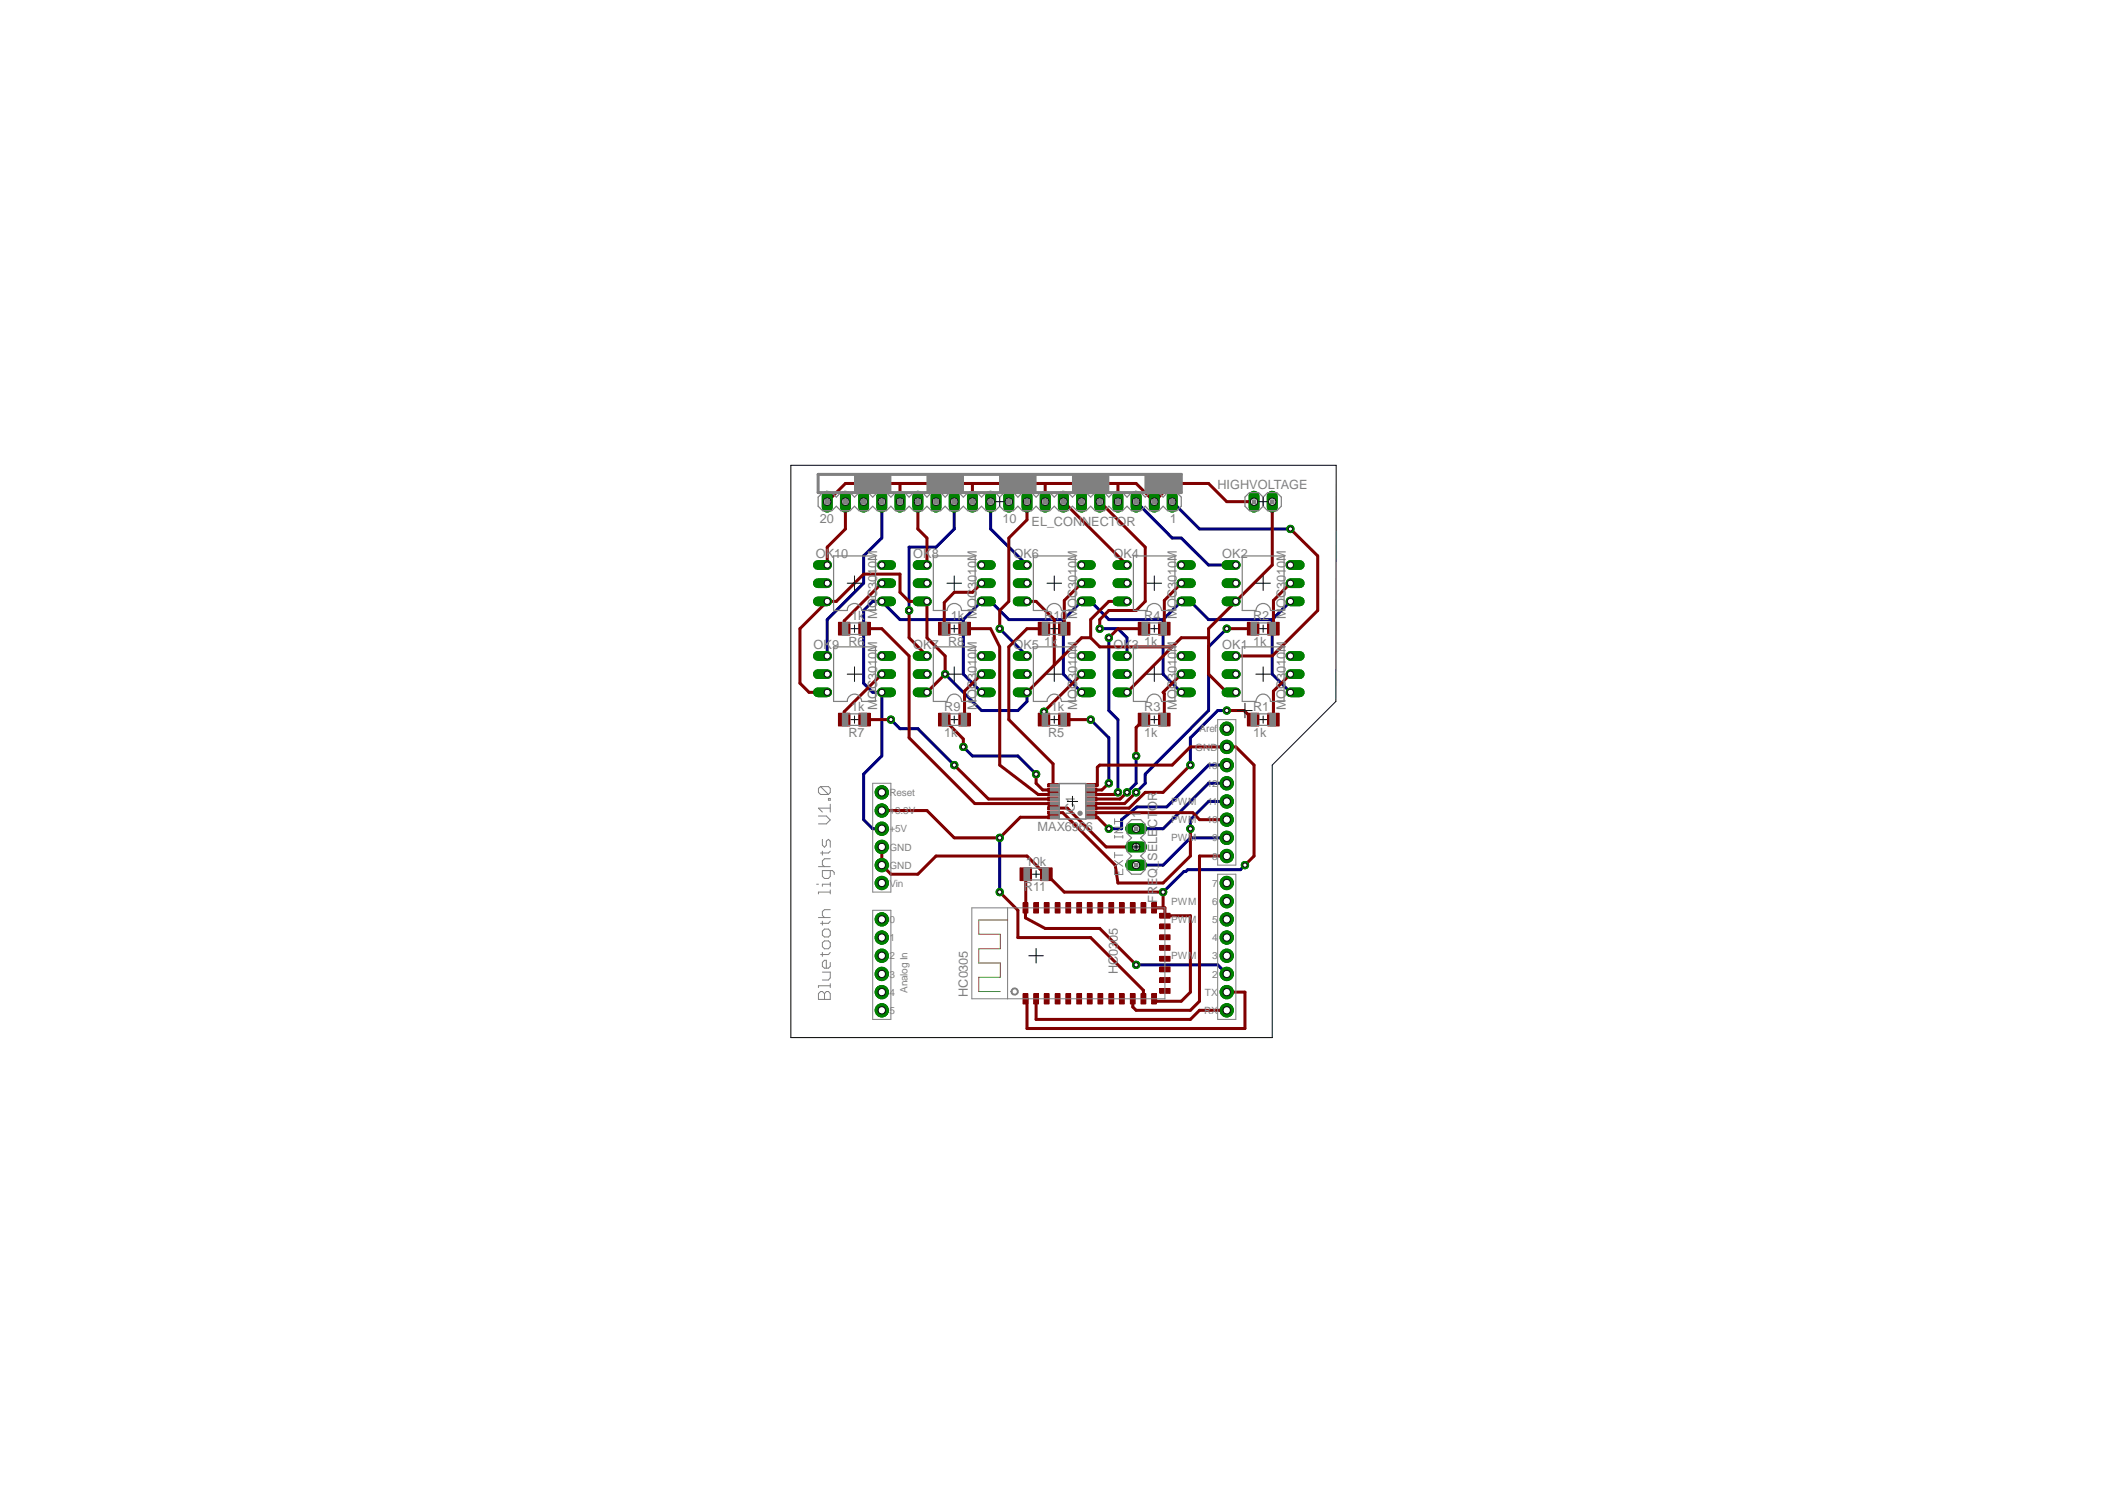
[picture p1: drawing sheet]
<svg xmlns="http://www.w3.org/2000/svg" width="297mm" height="210mm" viewBox="0 0 297 210" stroke-linecap="round" stroke-linejoin="round" font-family="sans-serif">
<defs><g id="words">
<g font-size="1.8" fill="#808080">
<text x="170" y="68.2">HIGHVOLTAGE</text>
<text x="113.9" y="77.9">OK10</text>
<text x="114.5" y="73">20</text>
<text x="127.5" y="77.9">OK8</text>
<text x="140" y="73">10</text>
<text x="141.5" y="77.9">OK6</text>
<text x="144.1" y="73.5">EL_CONNECTOR</text>
<text x="155.5" y="77.9">OK4</text>
<text x="163.4" y="73">1</text>
<text x="170.7" y="77.9">OK2</text>
<text x="118.9" y="86.7">1k</text>
<text x="122.5" y="86.4" transform="rotate(-90 122.5 86.4)">MOC3010M</text>
<text x="132.8" y="86.7">1k</text>
<text x="136.4" y="86.4" transform="rotate(-90 136.4 86.4)">MOC3010M</text>
<text x="145.8" y="86.7">R10</text>
<text x="150.4" y="86.4" transform="rotate(-90 150.4 86.4)">MOC3010M</text>
<text x="159.8" y="86.7">R4</text>
<text x="164.3" y="86.4" transform="rotate(-90 164.3 86.4)">MOC3010M</text>
<text x="175" y="86.7">R2</text>
<text x="179.6" y="86.4" transform="rotate(-90 179.6 86.4)">MOC3010M</text>
<text x="113.6" y="90.6">OK9</text>
<text x="118.5" y="90.2">R6</text>
<text x="127.5" y="90.6">OK7</text>
<text x="132.4" y="90.2">R8</text>
<text x="141.5" y="90.6">OK5</text>
<text x="145.8" y="90.2">1k</text>
<text x="155.5" y="90.6">OK3</text>
<text x="159.8" y="90.2">1k</text>
<text x="170.7" y="90.6">OK1</text>
<text x="175" y="90.2">1k</text>
<text x="118.9" y="99.4">1k</text>
<text x="122.5" y="99.1" transform="rotate(-90 122.5 99.1)">MOC3010M</text>
<text x="131.9" y="99.4">R9</text>
<text x="136.4" y="99.1" transform="rotate(-90 136.4 99.1)">MOC3010M</text>
<text x="146.8" y="99.4">1k</text>
<text x="150.4" y="99.1" transform="rotate(-90 150.4 99.1)">MOC3010M</text>
<text x="159.8" y="99.4">R3</text>
<text x="164.3" y="99.1" transform="rotate(-90 164.3 99.1)">MOC3010M</text>
<text x="175" y="99.4">R1</text>
<text x="179.6" y="99.1" transform="rotate(-90 179.6 99.1)">MOC3010M</text>
<text x="118.5" y="102.9">R7</text>
<text x="131.9" y="102.9">1k</text>
<text x="146.4" y="102.9">R5</text>
<text x="159.8" y="102.9">1k</text>
<text x="175" y="102.9">1k</text>
<text x="150.1" y="113.9" transform="rotate(-90 150.1 113.9)">IC1</text>
<text x="144.9" y="116">MAX6966</text>
<text x="159.3" y="114.2" transform="rotate(-90 159.3 114.2)">1</text>
<text x="143" y="124.5">R11</text>
<text x="143.3" y="120.9">10k</text>
<text x="161.6" y="126.1" transform="rotate(-90 161.6 126.1)">FREQ_SELECTOR</text>
<text x="156.1" y="136" transform="rotate(-90 156.1 136)">HC0305</text>
<text x="135.2" y="139.2" transform="rotate(-90 135.2 139.2)">HC0305</text>
</g>
<g font-size="1.4" fill="#808080">
<text x="166.9" y="104.8">GND</text>
<text x="167.5" y="102.3">Aref</text>
<text x="168.5" y="107.4">13</text>
<text x="124.2" y="111.2">Reset</text>
<text x="124.2" y="113.7">+3.3V</text>
<text x="163.6" y="112.4">PWM</text>
<text x="168.5" y="109.9">12</text>
<text x="168.6" y="112.4">11</text>
<text x="124.2" y="118.8">GND</text>
<text x="124.2" y="116.2">+5V</text>
<text x="163.6" y="115">PWM</text>
<text x="163.6" y="117.5">PWM</text>
<text x="168.5" y="115">10</text>
<text x="169.3" y="117.5">9</text>
<text x="124.2" y="121.3">GND</text>
<text x="124.2" y="123.8">Vin</text>
<text x="169.3" y="120.1">8</text>
<text x="169.3" y="123.9">7</text>
<text x="124.2" y="128.9">0</text>
<text x="124.2" y="131.4">1</text>
<text x="163.6" y="126.4">PWM</text>
<text x="163.6" y="128.9">PWM</text>
<text x="169.3" y="126.4">6</text>
<text x="169.3" y="128.9">5</text>
<text x="169.3" y="131.4">4</text>
<text x="124.2" y="134">2</text>
<text x="124.2" y="136.5">3</text>
<text x="163.6" y="134">PWM</text>
<text x="169.3" y="134">3</text>
<text x="169.3" y="136.5">2</text>
<text x="124.2" y="139.1">4</text>
<text x="124.2" y="141.6">5</text>
<text x="126.7" y="138.7" transform="rotate(-90 126.7 138.7)">Analog In</text>
<text x="168.1" y="141.6">RX</text>
<text x="168.3" y="139.1">TX</text>
</g>
</g></defs>
<g fill="none" stroke="#000080" stroke-width=".42">
<path d="M123.1 70.1v5l-2.5 2.5v3.8l-5.1 5.1v5.1M133.3 70.1v3.8l-2.6 2.5h-3.7v8.9M138.3 70.1v3.8l5.1 5M158.7 70.1l5 5h1.3l3.8 3.8h3.8M163.7 70.1l3.8 3.8h12.7M123.1 84l2.6 2.5h8.8M124.4 84h-2.5l-1.3 1.3v10.1l1.3 1.3h1.2v8.9l-2.5 2.5v6.4l1.3 1.2h1.2M132 94.1l5.1 5.1h5.1l1.2-1.2v-1.3M134.5 86.5l2.6-2.5h1.2l2.6 2.5h7.6M134.5 86.5v7.6l2.6 2.6M139.6 87.8l3.8 3.8M148.5 86.5l2.5-2.5h1.3l2.6 2.5h7.5"/>
<path d="M148.5 86.5v7.6l2.5 2.6M153.6 87.8h2.5l1.3 1.3v2.5M154.9 89.1v10.1l1.2 1.3v10.2M162.4 86.5l2.6-2.5h1.2l2.6 2.5h8.9M162.4 86.5v7.6l2.6 2.6M171.3 99.2h-1.3l-3.8 3.8v3.8M171.3 87.8l-2.5 2.5v8.9l-8.9 8.9v1.3l-1.2 1.3M177.7 86.5v7.6l2.5 2.6M180.2 84l-2.5 2.5M124.4 100.5l1.3 1.3h2.5l5.1 5M134.5 104.3l1.3 1.3h6.4l2.5 2.5M139.6 117v7.6"/>
<path d="M152.3 100.5l2.6 2.5v6.4M158.7 105.6v3.8l-1.3 1.3M171.3 106.8h-2.5l-5.9 5.9h-4.1l-2.2 1.8v1.2h-1.7M171.3 109.4h-2.5l-6.4 6.3h-3.7M171.3 111.9h-2.5l-2.6 2.6v1.2M171.3 117h-5.1l-3.8 3.8h-3.7M158.7 134.7h11.3l1.3 1.3M173.9 120.8l-.7 .7h-7.3l-.3 .2h-.2l-3 2.9"/>
</g>
<path d="M163.7 69.3v1.5" fill="none" stroke="#008000" stroke-width="1.5"/>
<circle cx="163.7" cy="70.1" r=".51" fill="#fff"/>
<circle cx="163.7" cy="70.1" r=".51" fill="none" stroke="#000" stroke-width=".14"/>
<path d="M161.2 69.3v1.5" fill="none" stroke="#008000" stroke-width="1.5"/>
<circle cx="161.2" cy="70.1" r=".51" fill="#fff"/>
<circle cx="161.2" cy="70.1" r=".51" fill="none" stroke="#000" stroke-width=".14"/>
<path d="M158.7 69.3v1.5" fill="none" stroke="#008000" stroke-width="1.5"/>
<circle cx="158.7" cy="70.1" r=".51" fill="#fff"/>
<circle cx="158.7" cy="70.1" r=".51" fill="none" stroke="#000" stroke-width=".14"/>
<path d="M156.1 69.3v1.5" fill="none" stroke="#008000" stroke-width="1.5"/>
<circle cx="156.1" cy="70.1" r=".51" fill="#fff"/>
<circle cx="156.1" cy="70.1" r=".51" fill="none" stroke="#000" stroke-width=".14"/>
<path d="M153.6 69.3v1.5" fill="none" stroke="#008000" stroke-width="1.5"/>
<circle cx="153.6" cy="70.1" r=".51" fill="#fff"/>
<circle cx="153.6" cy="70.1" r=".51" fill="none" stroke="#000" stroke-width=".14"/>
<path d="M151 69.3v1.5" fill="none" stroke="#008000" stroke-width="1.5"/>
<circle cx="151" cy="70.1" r=".51" fill="#fff"/>
<circle cx="151" cy="70.1" r=".51" fill="none" stroke="#000" stroke-width=".14"/>
<path d="M148.5 69.3v1.5" fill="none" stroke="#008000" stroke-width="1.5"/>
<circle cx="148.5" cy="70.1" r=".51" fill="#fff"/>
<circle cx="148.5" cy="70.1" r=".51" fill="none" stroke="#000" stroke-width=".14"/>
<path d="M146 69.3v1.5" fill="none" stroke="#008000" stroke-width="1.5"/>
<circle cx="146" cy="70.1" r=".51" fill="#fff"/>
<circle cx="146" cy="70.1" r=".51" fill="none" stroke="#000" stroke-width=".14"/>
<path d="M143.4 69.3v1.5" fill="none" stroke="#008000" stroke-width="1.5"/>
<circle cx="143.4" cy="70.1" r=".51" fill="#fff"/>
<circle cx="143.4" cy="70.1" r=".51" fill="none" stroke="#000" stroke-width=".14"/>
<path d="M140.9 69.3v1.5" fill="none" stroke="#008000" stroke-width="1.5"/>
<circle cx="140.9" cy="70.1" r=".51" fill="#fff"/>
<circle cx="140.9" cy="70.1" r=".51" fill="none" stroke="#000" stroke-width=".14"/>
<path d="M138.3 69.3v1.5" fill="none" stroke="#008000" stroke-width="1.5"/>
<circle cx="138.3" cy="70.1" r=".51" fill="#fff"/>
<circle cx="138.3" cy="70.1" r=".51" fill="none" stroke="#000" stroke-width=".14"/>
<path d="M135.8 69.3v1.5" fill="none" stroke="#008000" stroke-width="1.5"/>
<circle cx="135.8" cy="70.1" r=".51" fill="#fff"/>
<circle cx="135.8" cy="70.1" r=".51" fill="none" stroke="#000" stroke-width=".14"/>
<path d="M133.3 69.3v1.5" fill="none" stroke="#008000" stroke-width="1.5"/>
<circle cx="133.3" cy="70.1" r=".51" fill="#fff"/>
<circle cx="133.3" cy="70.1" r=".51" fill="none" stroke="#000" stroke-width=".14"/>
<path d="M130.7 69.3v1.5" fill="none" stroke="#008000" stroke-width="1.5"/>
<circle cx="130.7" cy="70.1" r=".51" fill="#fff"/>
<circle cx="130.7" cy="70.1" r=".51" fill="none" stroke="#000" stroke-width=".14"/>
<path d="M128.2 69.3v1.5" fill="none" stroke="#008000" stroke-width="1.5"/>
<circle cx="128.2" cy="70.1" r=".51" fill="#fff"/>
<circle cx="128.2" cy="70.1" r=".51" fill="none" stroke="#000" stroke-width=".14"/>
<path d="M125.7 69.3v1.5" fill="none" stroke="#008000" stroke-width="1.5"/>
<circle cx="125.7" cy="70.1" r=".51" fill="#fff"/>
<circle cx="125.7" cy="70.1" r=".51" fill="none" stroke="#000" stroke-width=".14"/>
<path d="M123.1 69.3v1.5" fill="none" stroke="#008000" stroke-width="1.5"/>
<circle cx="123.1" cy="70.1" r=".51" fill="#fff"/>
<circle cx="123.1" cy="70.1" r=".51" fill="none" stroke="#000" stroke-width=".14"/>
<path d="M120.6 69.3v1.5" fill="none" stroke="#008000" stroke-width="1.5"/>
<circle cx="120.6" cy="70.1" r=".51" fill="#fff"/>
<circle cx="120.6" cy="70.1" r=".51" fill="none" stroke="#000" stroke-width=".14"/>
<path d="M118.1 69.3v1.5" fill="none" stroke="#008000" stroke-width="1.5"/>
<circle cx="118.1" cy="70.1" r=".51" fill="#fff"/>
<circle cx="118.1" cy="70.1" r=".51" fill="none" stroke="#000" stroke-width=".14"/>
<path d="M115.5 69.3v1.5" fill="none" stroke="#008000" stroke-width="1.5"/>
<circle cx="115.5" cy="70.1" r=".51" fill="#fff"/>
<circle cx="115.5" cy="70.1" r=".51" fill="none" stroke="#000" stroke-width=".14"/>
<path d="M175.1 69.3v1.5" fill="none" stroke="#008000" stroke-width="1.5"/>
<circle cx="175.1" cy="70.1" r=".51" fill="#fff"/>
<circle cx="175.1" cy="70.1" r=".51" fill="none" stroke="#000" stroke-width=".14"/>
<path d="M177.7 69.3v1.5" fill="none" stroke="#008000" stroke-width="1.5"/>
<circle cx="177.7" cy="70.1" r=".51" fill="#fff"/>
<circle cx="177.7" cy="70.1" r=".51" fill="none" stroke="#000" stroke-width=".14"/>
<path d="M180.2 96.7h1.3" fill="none" stroke="#008000" stroke-width="1.4"/>
<circle cx="180.2" cy="96.7" r=".43" fill="#fff"/>
<circle cx="180.2" cy="96.7" r=".43" fill="none" stroke="#000" stroke-width=".14"/>
<path d="M180.2 94.1h1.3" fill="none" stroke="#008000" stroke-width="1.4"/>
<circle cx="180.2" cy="94.1" r=".43" fill="#fff"/>
<circle cx="180.2" cy="94.1" r=".43" fill="none" stroke="#000" stroke-width=".14"/>
<path d="M171.3 94.1h1.3" fill="none" stroke="#008000" stroke-width="1.4"/>
<circle cx="172.6" cy="94.1" r=".43" fill="#fff"/>
<circle cx="172.6" cy="94.1" r=".43" fill="none" stroke="#000" stroke-width=".14"/>
<path d="M171.3 96.7h1.3" fill="none" stroke="#008000" stroke-width="1.4"/>
<circle cx="172.6" cy="96.7" r=".43" fill="#fff"/>
<circle cx="172.6" cy="96.7" r=".43" fill="none" stroke="#000" stroke-width=".14"/>
<path d="M180.2 91.6h1.3" fill="none" stroke="#008000" stroke-width="1.4"/>
<circle cx="180.2" cy="91.6" r=".43" fill="#fff"/>
<circle cx="180.2" cy="91.6" r=".43" fill="none" stroke="#000" stroke-width=".14"/>
<path d="M171.3 91.6h1.3" fill="none" stroke="#008000" stroke-width="1.4"/>
<circle cx="172.6" cy="91.6" r=".43" fill="#fff"/>
<circle cx="172.6" cy="91.6" r=".43" fill="none" stroke="#000" stroke-width=".14"/>
<path d="M180.2 84h1.3" fill="none" stroke="#008000" stroke-width="1.4"/>
<circle cx="180.2" cy="84" r=".43" fill="#fff"/>
<circle cx="180.2" cy="84" r=".43" fill="none" stroke="#000" stroke-width=".14"/>
<path d="M180.2 81.4h1.3" fill="none" stroke="#008000" stroke-width="1.4"/>
<circle cx="180.2" cy="81.4" r=".43" fill="#fff"/>
<circle cx="180.2" cy="81.4" r=".43" fill="none" stroke="#000" stroke-width=".14"/>
<path d="M171.3 81.4h1.3" fill="none" stroke="#008000" stroke-width="1.4"/>
<circle cx="172.6" cy="81.4" r=".43" fill="#fff"/>
<circle cx="172.6" cy="81.4" r=".43" fill="none" stroke="#000" stroke-width=".14"/>
<path d="M171.3 84h1.3" fill="none" stroke="#008000" stroke-width="1.4"/>
<circle cx="172.6" cy="84" r=".43" fill="#fff"/>
<circle cx="172.6" cy="84" r=".43" fill="none" stroke="#000" stroke-width=".14"/>
<path d="M180.2 78.9h1.3" fill="none" stroke="#008000" stroke-width="1.4"/>
<circle cx="180.2" cy="78.9" r=".43" fill="#fff"/>
<circle cx="180.2" cy="78.9" r=".43" fill="none" stroke="#000" stroke-width=".14"/>
<path d="M171.3 78.9h1.3" fill="none" stroke="#008000" stroke-width="1.4"/>
<circle cx="172.6" cy="78.9" r=".43" fill="#fff"/>
<circle cx="172.6" cy="78.9" r=".43" fill="none" stroke="#000" stroke-width=".14"/>
<path d="M165 96.7h1.3" fill="none" stroke="#008000" stroke-width="1.4"/>
<circle cx="165" cy="96.7" r=".43" fill="#fff"/>
<circle cx="165" cy="96.7" r=".43" fill="none" stroke="#000" stroke-width=".14"/>
<path d="M165 94.1h1.3" fill="none" stroke="#008000" stroke-width="1.4"/>
<circle cx="165" cy="94.1" r=".43" fill="#fff"/>
<circle cx="165" cy="94.1" r=".43" fill="none" stroke="#000" stroke-width=".14"/>
<path d="M156 94.1h1.4" fill="none" stroke="#008000" stroke-width="1.4"/>
<circle cx="157.4" cy="94.1" r=".43" fill="#fff"/>
<circle cx="157.4" cy="94.1" r=".43" fill="none" stroke="#000" stroke-width=".14"/>
<path d="M156 96.7h1.4" fill="none" stroke="#008000" stroke-width="1.4"/>
<circle cx="157.4" cy="96.7" r=".43" fill="#fff"/>
<circle cx="157.4" cy="96.7" r=".43" fill="none" stroke="#000" stroke-width=".14"/>
<path d="M165 91.6h1.3" fill="none" stroke="#008000" stroke-width="1.4"/>
<circle cx="165" cy="91.6" r=".43" fill="#fff"/>
<circle cx="165" cy="91.6" r=".43" fill="none" stroke="#000" stroke-width=".14"/>
<path d="M156 91.6h1.4" fill="none" stroke="#008000" stroke-width="1.4"/>
<circle cx="157.4" cy="91.6" r=".43" fill="#fff"/>
<circle cx="157.4" cy="91.6" r=".43" fill="none" stroke="#000" stroke-width=".14"/>
<path d="M165 84h1.3" fill="none" stroke="#008000" stroke-width="1.4"/>
<circle cx="165" cy="84" r=".43" fill="#fff"/>
<circle cx="165" cy="84" r=".43" fill="none" stroke="#000" stroke-width=".14"/>
<path d="M165 81.4h1.3" fill="none" stroke="#008000" stroke-width="1.4"/>
<circle cx="165" cy="81.4" r=".43" fill="#fff"/>
<circle cx="165" cy="81.4" r=".43" fill="none" stroke="#000" stroke-width=".14"/>
<path d="M156 81.4h1.4" fill="none" stroke="#008000" stroke-width="1.4"/>
<circle cx="157.4" cy="81.4" r=".43" fill="#fff"/>
<circle cx="157.4" cy="81.4" r=".43" fill="none" stroke="#000" stroke-width=".14"/>
<path d="M156 84h1.4" fill="none" stroke="#008000" stroke-width="1.4"/>
<circle cx="157.4" cy="84" r=".43" fill="#fff"/>
<circle cx="157.4" cy="84" r=".43" fill="none" stroke="#000" stroke-width=".14"/>
<path d="M165 78.9h1.3" fill="none" stroke="#008000" stroke-width="1.4"/>
<circle cx="165" cy="78.9" r=".43" fill="#fff"/>
<circle cx="165" cy="78.9" r=".43" fill="none" stroke="#000" stroke-width=".14"/>
<path d="M156 78.9h1.4" fill="none" stroke="#008000" stroke-width="1.4"/>
<circle cx="157.4" cy="78.9" r=".43" fill="#fff"/>
<circle cx="157.4" cy="78.9" r=".43" fill="none" stroke="#000" stroke-width=".14"/>
<path d="M151 96.7h1.4" fill="none" stroke="#008000" stroke-width="1.4"/>
<circle cx="151" cy="96.7" r=".43" fill="#fff"/>
<circle cx="151" cy="96.7" r=".43" fill="none" stroke="#000" stroke-width=".14"/>
<path d="M151 94.1h1.4" fill="none" stroke="#008000" stroke-width="1.4"/>
<circle cx="151" cy="94.1" r=".43" fill="#fff"/>
<circle cx="151" cy="94.1" r=".43" fill="none" stroke="#000" stroke-width=".14"/>
<path d="M142.1 94.1h1.3" fill="none" stroke="#008000" stroke-width="1.4"/>
<circle cx="143.4" cy="94.1" r=".43" fill="#fff"/>
<circle cx="143.4" cy="94.1" r=".43" fill="none" stroke="#000" stroke-width=".14"/>
<path d="M142.1 96.7h1.3" fill="none" stroke="#008000" stroke-width="1.4"/>
<circle cx="143.4" cy="96.7" r=".43" fill="#fff"/>
<circle cx="143.4" cy="96.7" r=".43" fill="none" stroke="#000" stroke-width=".14"/>
<path d="M151 91.6h1.4" fill="none" stroke="#008000" stroke-width="1.4"/>
<circle cx="151" cy="91.6" r=".43" fill="#fff"/>
<circle cx="151" cy="91.6" r=".43" fill="none" stroke="#000" stroke-width=".14"/>
<path d="M142.1 91.6h1.3" fill="none" stroke="#008000" stroke-width="1.4"/>
<circle cx="143.4" cy="91.6" r=".43" fill="#fff"/>
<circle cx="143.4" cy="91.6" r=".43" fill="none" stroke="#000" stroke-width=".14"/>
<path d="M151 84h1.4" fill="none" stroke="#008000" stroke-width="1.4"/>
<circle cx="151" cy="84" r=".43" fill="#fff"/>
<circle cx="151" cy="84" r=".43" fill="none" stroke="#000" stroke-width=".14"/>
<path d="M151 81.4h1.4" fill="none" stroke="#008000" stroke-width="1.4"/>
<circle cx="151" cy="81.4" r=".43" fill="#fff"/>
<circle cx="151" cy="81.4" r=".43" fill="none" stroke="#000" stroke-width=".14"/>
<path d="M142.1 81.4h1.3" fill="none" stroke="#008000" stroke-width="1.4"/>
<circle cx="143.4" cy="81.4" r=".43" fill="#fff"/>
<circle cx="143.4" cy="81.4" r=".43" fill="none" stroke="#000" stroke-width=".14"/>
<path d="M142.1 84h1.3" fill="none" stroke="#008000" stroke-width="1.4"/>
<circle cx="143.4" cy="84" r=".43" fill="#fff"/>
<circle cx="143.4" cy="84" r=".43" fill="none" stroke="#000" stroke-width=".14"/>
<path d="M151 78.9h1.4" fill="none" stroke="#008000" stroke-width="1.4"/>
<circle cx="151" cy="78.9" r=".43" fill="#fff"/>
<circle cx="151" cy="78.9" r=".43" fill="none" stroke="#000" stroke-width=".14"/>
<path d="M142.1 78.9h1.3" fill="none" stroke="#008000" stroke-width="1.4"/>
<circle cx="143.4" cy="78.9" r=".43" fill="#fff"/>
<circle cx="143.4" cy="78.9" r=".43" fill="none" stroke="#000" stroke-width=".14"/>
<path d="M137.1 96.7h1.3" fill="none" stroke="#008000" stroke-width="1.4"/>
<circle cx="137.1" cy="96.7" r=".43" fill="#fff"/>
<circle cx="137.1" cy="96.7" r=".43" fill="none" stroke="#000" stroke-width=".14"/>
<path d="M137.1 94.1h1.3" fill="none" stroke="#008000" stroke-width="1.4"/>
<circle cx="137.1" cy="94.1" r=".43" fill="#fff"/>
<circle cx="137.1" cy="94.1" r=".43" fill="none" stroke="#000" stroke-width=".14"/>
<path d="M128.1 94.1h1.4" fill="none" stroke="#008000" stroke-width="1.4"/>
<circle cx="129.4" cy="94.1" r=".43" fill="#fff"/>
<circle cx="129.4" cy="94.1" r=".43" fill="none" stroke="#000" stroke-width=".14"/>
<path d="M128.1 96.7h1.4" fill="none" stroke="#008000" stroke-width="1.4"/>
<circle cx="129.4" cy="96.7" r=".43" fill="#fff"/>
<circle cx="129.4" cy="96.7" r=".43" fill="none" stroke="#000" stroke-width=".14"/>
<path d="M137.1 91.6h1.3" fill="none" stroke="#008000" stroke-width="1.4"/>
<circle cx="137.1" cy="91.6" r=".43" fill="#fff"/>
<circle cx="137.1" cy="91.6" r=".43" fill="none" stroke="#000" stroke-width=".14"/>
<path d="M128.1 91.6h1.4" fill="none" stroke="#008000" stroke-width="1.4"/>
<circle cx="129.4" cy="91.6" r=".43" fill="#fff"/>
<circle cx="129.4" cy="91.6" r=".43" fill="none" stroke="#000" stroke-width=".14"/>
<path d="M137.1 84h1.3" fill="none" stroke="#008000" stroke-width="1.4"/>
<circle cx="137.1" cy="84" r=".43" fill="#fff"/>
<circle cx="137.1" cy="84" r=".43" fill="none" stroke="#000" stroke-width=".14"/>
<path d="M137.1 81.4h1.3" fill="none" stroke="#008000" stroke-width="1.4"/>
<circle cx="137.1" cy="81.4" r=".43" fill="#fff"/>
<circle cx="137.1" cy="81.4" r=".43" fill="none" stroke="#000" stroke-width=".14"/>
<path d="M128.1 81.4h1.4" fill="none" stroke="#008000" stroke-width="1.4"/>
<circle cx="129.4" cy="81.4" r=".43" fill="#fff"/>
<circle cx="129.4" cy="81.4" r=".43" fill="none" stroke="#000" stroke-width=".14"/>
<path d="M128.1 84h1.4" fill="none" stroke="#008000" stroke-width="1.4"/>
<circle cx="129.4" cy="84" r=".43" fill="#fff"/>
<circle cx="129.4" cy="84" r=".43" fill="none" stroke="#000" stroke-width=".14"/>
<path d="M137.1 78.9h1.3" fill="none" stroke="#008000" stroke-width="1.4"/>
<circle cx="137.1" cy="78.9" r=".43" fill="#fff"/>
<circle cx="137.1" cy="78.9" r=".43" fill="none" stroke="#000" stroke-width=".14"/>
<path d="M128.1 78.9h1.4" fill="none" stroke="#008000" stroke-width="1.4"/>
<circle cx="129.4" cy="78.9" r=".43" fill="#fff"/>
<circle cx="129.4" cy="78.9" r=".43" fill="none" stroke="#000" stroke-width=".14"/>
<path d="M123.1 96.7h1.4" fill="none" stroke="#008000" stroke-width="1.4"/>
<circle cx="123.1" cy="96.7" r=".43" fill="#fff"/>
<circle cx="123.1" cy="96.7" r=".43" fill="none" stroke="#000" stroke-width=".14"/>
<path d="M123.1 94.1h1.4" fill="none" stroke="#008000" stroke-width="1.4"/>
<circle cx="123.1" cy="94.1" r=".43" fill="#fff"/>
<circle cx="123.1" cy="94.1" r=".43" fill="none" stroke="#000" stroke-width=".14"/>
<path d="M114.2 94.1h1.3" fill="none" stroke="#008000" stroke-width="1.4"/>
<circle cx="115.5" cy="94.1" r=".43" fill="#fff"/>
<circle cx="115.5" cy="94.1" r=".43" fill="none" stroke="#000" stroke-width=".14"/>
<path d="M114.2 96.7h1.3" fill="none" stroke="#008000" stroke-width="1.4"/>
<circle cx="115.5" cy="96.7" r=".43" fill="#fff"/>
<circle cx="115.5" cy="96.7" r=".43" fill="none" stroke="#000" stroke-width=".14"/>
<path d="M123.1 91.6h1.4" fill="none" stroke="#008000" stroke-width="1.4"/>
<circle cx="123.1" cy="91.6" r=".43" fill="#fff"/>
<circle cx="123.1" cy="91.6" r=".43" fill="none" stroke="#000" stroke-width=".14"/>
<path d="M114.2 91.6h1.3" fill="none" stroke="#008000" stroke-width="1.4"/>
<circle cx="115.5" cy="91.6" r=".43" fill="#fff"/>
<circle cx="115.5" cy="91.6" r=".43" fill="none" stroke="#000" stroke-width=".14"/>
<path d="M123.1 84h1.4" fill="none" stroke="#008000" stroke-width="1.4"/>
<circle cx="123.1" cy="84" r=".43" fill="#fff"/>
<circle cx="123.1" cy="84" r=".43" fill="none" stroke="#000" stroke-width=".14"/>
<path d="M123.1 81.4h1.4" fill="none" stroke="#008000" stroke-width="1.4"/>
<circle cx="123.1" cy="81.4" r=".43" fill="#fff"/>
<circle cx="123.1" cy="81.4" r=".43" fill="none" stroke="#000" stroke-width=".14"/>
<path d="M114.2 81.4h1.3" fill="none" stroke="#008000" stroke-width="1.4"/>
<circle cx="115.5" cy="81.4" r=".43" fill="#fff"/>
<circle cx="115.5" cy="81.4" r=".43" fill="none" stroke="#000" stroke-width=".14"/>
<path d="M114.2 84h1.3" fill="none" stroke="#008000" stroke-width="1.4"/>
<circle cx="115.5" cy="84" r=".43" fill="#fff"/>
<circle cx="115.5" cy="84" r=".43" fill="none" stroke="#000" stroke-width=".14"/>
<path d="M123.1 78.9h1.4" fill="none" stroke="#008000" stroke-width="1.4"/>
<circle cx="123.1" cy="78.9" r=".43" fill="#fff"/>
<circle cx="123.1" cy="78.9" r=".43" fill="none" stroke="#000" stroke-width=".14"/>
<path d="M114.2 78.9h1.3" fill="none" stroke="#008000" stroke-width="1.4"/>
<circle cx="115.5" cy="78.9" r=".43" fill="#fff"/>
<circle cx="115.5" cy="78.9" r=".43" fill="none" stroke="#000" stroke-width=".14"/>
<path d="M157.9 115.7h1.5" fill="none" stroke="#008000" stroke-width="1.5"/>
<circle cx="158.7" cy="115.7" r=".51" fill="#fff"/>
<circle cx="158.7" cy="115.7" r=".51" fill="none" stroke="#000" stroke-width=".14"/>
<path d="M157.9 118.3h1.5" fill="none" stroke="#008000" stroke-width="1.5"/>
<circle cx="158.7" cy="118.3" r=".51" fill="#fff"/>
<circle cx="158.7" cy="118.3" r=".51" fill="none" stroke="#000" stroke-width=".14"/>
<path d="M157.9 120.8h1.5" fill="none" stroke="#008000" stroke-width="1.5"/>
<circle cx="158.7" cy="120.8" r=".51" fill="#fff"/>
<circle cx="158.7" cy="120.8" r=".51" fill="none" stroke="#000" stroke-width=".14"/>
<circle cx="123.1" cy="110.7" r=".93" fill="#008000"/>
<circle cx="123.1" cy="110.7" r=".93" fill="none" stroke="#008000" stroke-width=".14"/>
<circle cx="123.1" cy="110.7" r=".51" fill="#fff"/>
<circle cx="123.1" cy="110.7" r=".51" fill="none" stroke="#000" stroke-width=".14"/>
<circle cx="123.1" cy="113.2" r=".93" fill="#008000"/>
<circle cx="123.1" cy="113.2" r=".93" fill="none" stroke="#008000" stroke-width=".14"/>
<circle cx="123.1" cy="113.2" r=".51" fill="#fff"/>
<circle cx="123.1" cy="113.2" r=".51" fill="none" stroke="#000" stroke-width=".14"/>
<circle cx="123.1" cy="115.7" r=".93" fill="#008000"/>
<circle cx="123.1" cy="115.7" r=".93" fill="none" stroke="#008000" stroke-width=".14"/>
<circle cx="123.1" cy="115.7" r=".51" fill="#fff"/>
<circle cx="123.1" cy="115.7" r=".51" fill="none" stroke="#000" stroke-width=".14"/>
<circle cx="123.1" cy="118.3" r=".93" fill="#008000"/>
<circle cx="123.1" cy="118.3" r=".93" fill="none" stroke="#008000" stroke-width=".14"/>
<circle cx="123.1" cy="118.3" r=".51" fill="#fff"/>
<circle cx="123.1" cy="118.3" r=".51" fill="none" stroke="#000" stroke-width=".14"/>
<circle cx="123.1" cy="120.8" r=".93" fill="#008000"/>
<circle cx="123.1" cy="120.8" r=".93" fill="none" stroke="#008000" stroke-width=".14"/>
<circle cx="123.1" cy="120.8" r=".51" fill="#fff"/>
<circle cx="123.1" cy="120.8" r=".51" fill="none" stroke="#000" stroke-width=".14"/>
<circle cx="123.1" cy="123.3" r=".93" fill="#008000"/>
<circle cx="123.1" cy="123.3" r=".93" fill="none" stroke="#008000" stroke-width=".14"/>
<circle cx="123.1" cy="123.3" r=".51" fill="#fff"/>
<circle cx="123.1" cy="123.3" r=".51" fill="none" stroke="#000" stroke-width=".14"/>
<circle cx="123.1" cy="128.4" r=".93" fill="#008000"/>
<circle cx="123.1" cy="128.4" r=".93" fill="none" stroke="#008000" stroke-width=".14"/>
<circle cx="123.1" cy="128.4" r=".51" fill="#fff"/>
<circle cx="123.1" cy="128.4" r=".51" fill="none" stroke="#000" stroke-width=".14"/>
<circle cx="123.1" cy="130.9" r=".93" fill="#008000"/>
<circle cx="123.1" cy="130.9" r=".93" fill="none" stroke="#008000" stroke-width=".14"/>
<circle cx="123.1" cy="130.9" r=".51" fill="#fff"/>
<circle cx="123.1" cy="130.9" r=".51" fill="none" stroke="#000" stroke-width=".14"/>
<circle cx="123.1" cy="133.5" r=".93" fill="#008000"/>
<circle cx="123.1" cy="133.5" r=".93" fill="none" stroke="#008000" stroke-width=".14"/>
<circle cx="123.1" cy="133.5" r=".51" fill="#fff"/>
<circle cx="123.1" cy="133.5" r=".51" fill="none" stroke="#000" stroke-width=".14"/>
<circle cx="123.1" cy="136" r=".93" fill="#008000"/>
<circle cx="123.1" cy="136" r=".93" fill="none" stroke="#008000" stroke-width=".14"/>
<circle cx="123.1" cy="136" r=".51" fill="#fff"/>
<circle cx="123.1" cy="136" r=".51" fill="none" stroke="#000" stroke-width=".14"/>
<circle cx="123.1" cy="138.6" r=".93" fill="#008000"/>
<circle cx="123.1" cy="138.6" r=".93" fill="none" stroke="#008000" stroke-width=".14"/>
<circle cx="123.1" cy="138.6" r=".51" fill="#fff"/>
<circle cx="123.1" cy="138.6" r=".51" fill="none" stroke="#000" stroke-width=".14"/>
<circle cx="123.1" cy="141.1" r=".93" fill="#008000"/>
<circle cx="123.1" cy="141.1" r=".93" fill="none" stroke="#008000" stroke-width=".14"/>
<circle cx="123.1" cy="141.1" r=".51" fill="#fff"/>
<circle cx="123.1" cy="141.1" r=".51" fill="none" stroke="#000" stroke-width=".14"/>
<circle cx="171.3" cy="141.1" r=".93" fill="#008000"/>
<circle cx="171.3" cy="141.1" r=".93" fill="none" stroke="#008000" stroke-width=".14"/>
<circle cx="171.3" cy="141.1" r=".51" fill="#fff"/>
<circle cx="171.3" cy="141.1" r=".51" fill="none" stroke="#000" stroke-width=".14"/>
<circle cx="171.3" cy="138.6" r=".93" fill="#008000"/>
<circle cx="171.3" cy="138.6" r=".93" fill="none" stroke="#008000" stroke-width=".14"/>
<circle cx="171.3" cy="138.6" r=".51" fill="#fff"/>
<circle cx="171.3" cy="138.6" r=".51" fill="none" stroke="#000" stroke-width=".14"/>
<circle cx="171.3" cy="136" r=".93" fill="#008000"/>
<circle cx="171.3" cy="136" r=".93" fill="none" stroke="#008000" stroke-width=".14"/>
<circle cx="171.3" cy="136" r=".51" fill="#fff"/>
<circle cx="171.3" cy="136" r=".51" fill="none" stroke="#000" stroke-width=".14"/>
<circle cx="171.3" cy="133.5" r=".93" fill="#008000"/>
<circle cx="171.3" cy="133.5" r=".93" fill="none" stroke="#008000" stroke-width=".14"/>
<circle cx="171.3" cy="133.5" r=".51" fill="#fff"/>
<circle cx="171.3" cy="133.5" r=".51" fill="none" stroke="#000" stroke-width=".14"/>
<circle cx="171.3" cy="130.9" r=".93" fill="#008000"/>
<circle cx="171.3" cy="130.9" r=".93" fill="none" stroke="#008000" stroke-width=".14"/>
<circle cx="171.3" cy="130.9" r=".51" fill="#fff"/>
<circle cx="171.3" cy="130.9" r=".51" fill="none" stroke="#000" stroke-width=".14"/>
<circle cx="171.3" cy="128.4" r=".93" fill="#008000"/>
<circle cx="171.3" cy="128.4" r=".93" fill="none" stroke="#008000" stroke-width=".14"/>
<circle cx="171.3" cy="128.4" r=".51" fill="#fff"/>
<circle cx="171.3" cy="128.4" r=".51" fill="none" stroke="#000" stroke-width=".14"/>
<circle cx="171.3" cy="125.9" r=".93" fill="#008000"/>
<circle cx="171.3" cy="125.9" r=".93" fill="none" stroke="#008000" stroke-width=".14"/>
<circle cx="171.3" cy="125.9" r=".51" fill="#fff"/>
<circle cx="171.3" cy="125.9" r=".51" fill="none" stroke="#000" stroke-width=".14"/>
<circle cx="171.3" cy="123.3" r=".93" fill="#008000"/>
<circle cx="171.3" cy="123.3" r=".93" fill="none" stroke="#008000" stroke-width=".14"/>
<circle cx="171.3" cy="123.3" r=".51" fill="#fff"/>
<circle cx="171.3" cy="123.3" r=".51" fill="none" stroke="#000" stroke-width=".14"/>
<circle cx="171.3" cy="119.6" r=".93" fill="#008000"/>
<circle cx="171.3" cy="119.6" r=".93" fill="none" stroke="#008000" stroke-width=".14"/>
<circle cx="171.3" cy="119.5" r=".51" fill="#fff"/>
<circle cx="171.3" cy="119.5" r=".51" fill="none" stroke="#000" stroke-width=".14"/>
<circle cx="171.3" cy="117" r=".93" fill="#008000"/>
<circle cx="171.3" cy="117" r=".93" fill="none" stroke="#008000" stroke-width=".14"/>
<circle cx="171.3" cy="117" r=".51" fill="#fff"/>
<circle cx="171.3" cy="117" r=".51" fill="none" stroke="#000" stroke-width=".14"/>
<circle cx="171.3" cy="114.5" r=".93" fill="#008000"/>
<circle cx="171.3" cy="114.5" r=".93" fill="none" stroke="#008000" stroke-width=".14"/>
<circle cx="171.3" cy="114.5" r=".51" fill="#fff"/>
<circle cx="171.3" cy="114.5" r=".51" fill="none" stroke="#000" stroke-width=".14"/>
<circle cx="171.3" cy="111.9" r=".93" fill="#008000"/>
<circle cx="171.3" cy="111.9" r=".93" fill="none" stroke="#008000" stroke-width=".14"/>
<circle cx="171.3" cy="111.9" r=".51" fill="#fff"/>
<circle cx="171.3" cy="111.9" r=".51" fill="none" stroke="#000" stroke-width=".14"/>
<circle cx="171.3" cy="109.4" r=".93" fill="#008000"/>
<circle cx="171.3" cy="109.4" r=".93" fill="none" stroke="#008000" stroke-width=".14"/>
<circle cx="171.3" cy="109.4" r=".51" fill="#fff"/>
<circle cx="171.3" cy="109.4" r=".51" fill="none" stroke="#000" stroke-width=".14"/>
<circle cx="171.3" cy="106.9" r=".93" fill="#008000"/>
<circle cx="171.3" cy="106.9" r=".93" fill="none" stroke="#008000" stroke-width=".14"/>
<circle cx="171.3" cy="106.8" r=".51" fill="#fff"/>
<circle cx="171.3" cy="106.8" r=".51" fill="none" stroke="#000" stroke-width=".14"/>
<circle cx="171.3" cy="104.3" r=".93" fill="#008000"/>
<circle cx="171.3" cy="104.3" r=".93" fill="none" stroke="#008000" stroke-width=".14"/>
<circle cx="171.3" cy="104.3" r=".51" fill="#fff"/>
<circle cx="171.3" cy="104.3" r=".51" fill="none" stroke="#000" stroke-width=".14"/>
<circle cx="171.3" cy="101.8" r=".93" fill="#008000"/>
<circle cx="171.3" cy="101.8" r=".93" fill="none" stroke="#008000" stroke-width=".14"/>
<circle cx="171.3" cy="101.8" r=".51" fill="#fff"/>
<circle cx="171.3" cy="101.8" r=".51" fill="none" stroke="#000" stroke-width=".14"/>
<circle cx="173.9" cy="120.8" r=".51" fill="#008000"/>
<circle cx="173.9" cy="120.8" r=".51" fill="none" stroke="#008000" stroke-width=".14"/>
<circle cx="173.9" cy="120.8" r=".3" fill="#fff"/>
<circle cx="173.9" cy="120.8" r=".3" fill="none" stroke="#000" stroke-width=".14"/>
<circle cx="162.4" cy="124.6" r=".51" fill="#008000"/>
<circle cx="162.4" cy="124.6" r=".51" fill="none" stroke="#008000" stroke-width=".14"/>
<circle cx="162.4" cy="124.6" r=".3" fill="#fff"/>
<circle cx="162.4" cy="124.6" r=".3" fill="none" stroke="#000" stroke-width=".14"/>
<circle cx="139.6" cy="124.6" r=".51" fill="#008000"/>
<circle cx="139.6" cy="124.6" r=".51" fill="none" stroke="#008000" stroke-width=".14"/>
<circle cx="139.6" cy="124.6" r=".3" fill="#fff"/>
<circle cx="139.6" cy="124.6" r=".3" fill="none" stroke="#000" stroke-width=".14"/>
<circle cx="139.6" cy="117" r=".51" fill="#008000"/>
<circle cx="139.6" cy="117" r=".51" fill="none" stroke="#008000" stroke-width=".14"/>
<circle cx="139.6" cy="117" r=".3" fill="#fff"/>
<circle cx="139.6" cy="117" r=".3" fill="none" stroke="#000" stroke-width=".14"/>
<circle cx="154.8" cy="115.7" r=".51" fill="#008000"/>
<circle cx="154.8" cy="115.7" r=".51" fill="none" stroke="#008000" stroke-width=".14"/>
<circle cx="154.9" cy="115.7" r=".3" fill="#fff"/>
<circle cx="154.9" cy="115.7" r=".3" fill="none" stroke="#000" stroke-width=".14"/>
<circle cx="166.2" cy="115.7" r=".51" fill="#008000"/>
<circle cx="166.2" cy="115.7" r=".51" fill="none" stroke="#008000" stroke-width=".14"/>
<circle cx="166.2" cy="115.7" r=".3" fill="#fff"/>
<circle cx="166.2" cy="115.7" r=".3" fill="none" stroke="#000" stroke-width=".14"/>
<circle cx="145.8" cy="99.4" r=".51" fill="#008000"/>
<circle cx="145.8" cy="99.4" r=".51" fill="none" stroke="#008000" stroke-width=".14"/>
<circle cx="145.8" cy="99.4" r=".3" fill="#fff"/>
<circle cx="145.8" cy="99.4" r=".3" fill="none" stroke="#000" stroke-width=".14"/>
<circle cx="166.2" cy="106.8" r=".51" fill="#008000"/>
<circle cx="166.2" cy="106.8" r=".51" fill="none" stroke="#008000" stroke-width=".14"/>
<circle cx="166.2" cy="106.8" r=".3" fill="#fff"/>
<circle cx="166.2" cy="106.8" r=".3" fill="none" stroke="#000" stroke-width=".14"/>
<circle cx="171.3" cy="99.2" r=".51" fill="#008000"/>
<circle cx="171.3" cy="99.2" r=".51" fill="none" stroke="#008000" stroke-width=".14"/>
<circle cx="171.3" cy="99.2" r=".3" fill="#fff"/>
<circle cx="171.3" cy="99.2" r=".3" fill="none" stroke="#000" stroke-width=".14"/>
<circle cx="158.7" cy="110.7" r=".51" fill="#008000"/>
<circle cx="158.7" cy="110.7" r=".51" fill="none" stroke="#008000" stroke-width=".14"/>
<circle cx="158.7" cy="110.7" r=".3" fill="#fff"/>
<circle cx="158.7" cy="110.7" r=".3" fill="none" stroke="#000" stroke-width=".14"/>
<circle cx="171.3" cy="87.8" r=".51" fill="#008000"/>
<circle cx="171.3" cy="87.8" r=".51" fill="none" stroke="#008000" stroke-width=".14"/>
<circle cx="171.3" cy="87.8" r=".3" fill="#fff"/>
<circle cx="171.3" cy="87.8" r=".3" fill="none" stroke="#000" stroke-width=".14"/>
<circle cx="157.4" cy="110.7" r=".51" fill="#008000"/>
<circle cx="157.4" cy="110.7" r=".51" fill="none" stroke="#008000" stroke-width=".14"/>
<circle cx="157.4" cy="110.7" r=".3" fill="#fff"/>
<circle cx="157.4" cy="110.7" r=".3" fill="none" stroke="#000" stroke-width=".14"/>
<circle cx="158.7" cy="105.6" r=".51" fill="#008000"/>
<circle cx="158.7" cy="105.6" r=".51" fill="none" stroke="#008000" stroke-width=".14"/>
<circle cx="158.7" cy="105.6" r=".3" fill="#fff"/>
<circle cx="158.7" cy="105.6" r=".3" fill="none" stroke="#000" stroke-width=".14"/>
<circle cx="156.1" cy="110.7" r=".51" fill="#008000"/>
<circle cx="156.1" cy="110.7" r=".51" fill="none" stroke="#008000" stroke-width=".14"/>
<circle cx="156.1" cy="110.7" r=".3" fill="#fff"/>
<circle cx="156.1" cy="110.7" r=".3" fill="none" stroke="#000" stroke-width=".14"/>
<circle cx="154.8" cy="89.1" r=".51" fill="#008000"/>
<circle cx="154.8" cy="89.1" r=".51" fill="none" stroke="#008000" stroke-width=".14"/>
<circle cx="154.9" cy="89.1" r=".3" fill="#fff"/>
<circle cx="154.9" cy="89.1" r=".3" fill="none" stroke="#000" stroke-width=".14"/>
<circle cx="144.7" cy="108.1" r=".51" fill="#008000"/>
<circle cx="144.7" cy="108.1" r=".51" fill="none" stroke="#008000" stroke-width=".14"/>
<circle cx="144.7" cy="108.1" r=".3" fill="#fff"/>
<circle cx="144.7" cy="108.1" r=".3" fill="none" stroke="#000" stroke-width=".14"/>
<circle cx="134.5" cy="104.3" r=".51" fill="#008000"/>
<circle cx="134.5" cy="104.3" r=".51" fill="none" stroke="#008000" stroke-width=".14"/>
<circle cx="134.5" cy="104.3" r=".3" fill="#fff"/>
<circle cx="134.5" cy="104.3" r=".3" fill="none" stroke="#000" stroke-width=".14"/>
<circle cx="133.3" cy="106.8" r=".51" fill="#008000"/>
<circle cx="133.3" cy="106.8" r=".51" fill="none" stroke="#008000" stroke-width=".14"/>
<circle cx="133.3" cy="106.8" r=".3" fill="#fff"/>
<circle cx="133.3" cy="106.8" r=".3" fill="none" stroke="#000" stroke-width=".14"/>
<circle cx="124.4" cy="100.5" r=".51" fill="#008000"/>
<circle cx="124.4" cy="100.5" r=".51" fill="none" stroke="#008000" stroke-width=".14"/>
<circle cx="124.4" cy="100.5" r=".3" fill="#fff"/>
<circle cx="124.4" cy="100.5" r=".3" fill="none" stroke="#000" stroke-width=".14"/>
<circle cx="154.8" cy="109.4" r=".51" fill="#008000"/>
<circle cx="154.8" cy="109.4" r=".51" fill="none" stroke="#008000" stroke-width=".14"/>
<circle cx="154.9" cy="109.4" r=".3" fill="#fff"/>
<circle cx="154.9" cy="109.4" r=".3" fill="none" stroke="#000" stroke-width=".14"/>
<circle cx="152.3" cy="100.5" r=".51" fill="#008000"/>
<circle cx="152.3" cy="100.5" r=".51" fill="none" stroke="#008000" stroke-width=".14"/>
<circle cx="152.3" cy="100.5" r=".3" fill="#fff"/>
<circle cx="152.3" cy="100.5" r=".3" fill="none" stroke="#000" stroke-width=".14"/>
<circle cx="132" cy="94.1" r=".51" fill="#008000"/>
<circle cx="132" cy="94.1" r=".51" fill="none" stroke="#008000" stroke-width=".14"/>
<circle cx="132" cy="94.1" r=".3" fill="#fff"/>
<circle cx="132" cy="94.1" r=".3" fill="none" stroke="#000" stroke-width=".14"/>
<circle cx="180.2" cy="73.9" r=".51" fill="#008000"/>
<circle cx="180.2" cy="73.9" r=".51" fill="none" stroke="#008000" stroke-width=".14"/>
<circle cx="180.2" cy="73.9" r=".3" fill="#fff"/>
<circle cx="180.2" cy="73.9" r=".3" fill="none" stroke="#000" stroke-width=".14"/>
<circle cx="153.6" cy="87.8" r=".51" fill="#008000"/>
<circle cx="153.6" cy="87.8" r=".51" fill="none" stroke="#008000" stroke-width=".14"/>
<circle cx="153.6" cy="87.8" r=".3" fill="#fff"/>
<circle cx="153.6" cy="87.8" r=".3" fill="none" stroke="#000" stroke-width=".14"/>
<circle cx="139.6" cy="87.8" r=".51" fill="#008000"/>
<circle cx="139.6" cy="87.8" r=".51" fill="none" stroke="#008000" stroke-width=".14"/>
<circle cx="139.6" cy="87.8" r=".3" fill="#fff"/>
<circle cx="139.6" cy="87.8" r=".3" fill="none" stroke="#000" stroke-width=".14"/>
<circle cx="126.9" cy="85.3" r=".51" fill="#008000"/>
<circle cx="126.9" cy="85.3" r=".51" fill="none" stroke="#008000" stroke-width=".14"/>
<circle cx="127" cy="85.3" r=".3" fill="#fff"/>
<circle cx="127" cy="85.3" r=".3" fill="none" stroke="#000" stroke-width=".14"/>
<circle cx="158.7" cy="134.7" r=".51" fill="#008000"/>
<circle cx="158.7" cy="134.7" r=".51" fill="none" stroke="#008000" stroke-width=".14"/>
<circle cx="158.7" cy="134.7" r=".3" fill="#fff"/>
<circle cx="158.7" cy="134.7" r=".3" fill="none" stroke="#000" stroke-width=".14"/>
<path d="M151.7 113.9h1.5v.4h-1.5z" fill-rule="evenodd" fill="#800000"/>
<path d="M151.7 113.9h1.5v.4h-1.5z" fill="none" stroke="#800000" stroke-width=".14"/>
<path d="M151.7 113.3h1.5v.4h-1.5z" fill-rule="evenodd" fill="#800000"/>
<path d="M151.7 113.3h1.5v.4h-1.5z" fill="none" stroke="#800000" stroke-width=".14"/>
<path d="M151.7 112.6h1.5v.5h-1.5z" fill-rule="evenodd" fill="#800000"/>
<path d="M151.7 112.6h1.5v.5h-1.5z" fill="none" stroke="#800000" stroke-width=".14"/>
<path d="M151.7 112h1.5v.4h-1.5z" fill-rule="evenodd" fill="#800000"/>
<path d="M151.7 112h1.5v.4h-1.5z" fill="none" stroke="#800000" stroke-width=".14"/>
<path d="M151.7 111.4h1.5v.4h-1.5z" fill-rule="evenodd" fill="#800000"/>
<path d="M151.7 111.4h1.5v.4h-1.5z" fill="none" stroke="#800000" stroke-width=".14"/>
<path d="M151.7 110.7h1.5v.5h-1.5z" fill-rule="evenodd" fill="#800000"/>
<path d="M151.7 110.7h1.5v.5h-1.5z" fill="none" stroke="#800000" stroke-width=".14"/>
<path d="M151.7 110.1h1.5v.4h-1.5z" fill-rule="evenodd" fill="#800000"/>
<path d="M151.7 110.1h1.5v.4h-1.5z" fill="none" stroke="#800000" stroke-width=".14"/>
<path d="M151.7 109.5h1.5v.4h-1.5z" fill-rule="evenodd" fill="#800000"/>
<path d="M151.7 109.5h1.5v.4h-1.5z" fill="none" stroke="#800000" stroke-width=".14"/>
<path d="M146.3 109.5h1.5v.4h-1.5z" fill-rule="evenodd" fill="#800000"/>
<path d="M146.3 109.5h1.5v.4h-1.5z" fill="none" stroke="#800000" stroke-width=".14"/>
<path d="M146.3 110.1h1.5v.4h-1.5z" fill-rule="evenodd" fill="#800000"/>
<path d="M146.3 110.1h1.5v.4h-1.5z" fill="none" stroke="#800000" stroke-width=".14"/>
<path d="M146.3 110.7h1.5v.5h-1.5z" fill-rule="evenodd" fill="#800000"/>
<path d="M146.3 110.7h1.5v.5h-1.5z" fill="none" stroke="#800000" stroke-width=".14"/>
<path d="M146.3 111.4h1.5v.4h-1.5z" fill-rule="evenodd" fill="#800000"/>
<path d="M146.3 111.4h1.5v.4h-1.5z" fill="none" stroke="#800000" stroke-width=".14"/>
<path d="M146.3 112h1.5v.4h-1.5z" fill-rule="evenodd" fill="#800000"/>
<path d="M146.3 112h1.5v.4h-1.5z" fill="none" stroke="#800000" stroke-width=".14"/>
<path d="M146.3 112.6h1.5v.5h-1.5z" fill-rule="evenodd" fill="#800000"/>
<path d="M146.3 112.6h1.5v.5h-1.5z" fill="none" stroke="#800000" stroke-width=".14"/>
<path d="M146.3 113.3h1.5v.4h-1.5z" fill-rule="evenodd" fill="#800000"/>
<path d="M146.3 113.3h1.5v.4h-1.5z" fill="none" stroke="#800000" stroke-width=".14"/>
<path d="M146.3 113.9h1.5v.4h-1.5z" fill-rule="evenodd" fill="#800000"/>
<path d="M146.3 113.9h1.5v.4h-1.5z" fill="none" stroke="#800000" stroke-width=".14"/>
<path d="M177 99.6h1.6v1.8h-1.6z" fill-rule="evenodd" fill="#800000"/>
<path d="M177 99.6h1.6v1.8h-1.6z" fill="none" stroke="#800000" stroke-width=".14"/>
<path d="M174.2 99.6h1.6v1.8h-1.6z" fill-rule="evenodd" fill="#800000"/>
<path d="M174.2 99.6h1.6v1.8h-1.6z" fill="none" stroke="#800000" stroke-width=".14"/>
<path d="M177 86.9h1.6v1.8h-1.6z" fill-rule="evenodd" fill="#800000"/>
<path d="M177 86.9h1.6v1.8h-1.6z" fill="none" stroke="#800000" stroke-width=".14"/>
<path d="M174.2 86.9h1.6v1.8h-1.6z" fill-rule="evenodd" fill="#800000"/>
<path d="M174.2 86.9h1.6v1.8h-1.6z" fill="none" stroke="#800000" stroke-width=".14"/>
<path d="M161.8 99.6h1.6v1.8h-1.6z" fill-rule="evenodd" fill="#800000"/>
<path d="M161.8 99.6h1.6v1.8h-1.6z" fill="none" stroke="#800000" stroke-width=".14"/>
<path d="M159 99.6h1.6v1.8h-1.6z" fill-rule="evenodd" fill="#800000"/>
<path d="M159 99.6h1.6v1.8h-1.6z" fill="none" stroke="#800000" stroke-width=".14"/>
<path d="M161.8 86.9h1.6v1.8h-1.6z" fill-rule="evenodd" fill="#800000"/>
<path d="M161.8 86.9h1.6v1.8h-1.6z" fill="none" stroke="#800000" stroke-width=".14"/>
<path d="M159 86.9h1.6v1.8h-1.6z" fill-rule="evenodd" fill="#800000"/>
<path d="M159 86.9h1.6v1.8h-1.6z" fill="none" stroke="#800000" stroke-width=".14"/>
<path d="M145 99.6h1.6v1.8h-1.6z" fill-rule="evenodd" fill="#800000"/>
<path d="M145 99.6h1.6v1.8h-1.6z" fill="none" stroke="#800000" stroke-width=".14"/>
<path d="M147.8 99.6h1.6v1.8h-1.6z" fill-rule="evenodd" fill="#800000"/>
<path d="M147.8 99.6h1.6v1.8h-1.6z" fill="none" stroke="#800000" stroke-width=".14"/>
<path d="M117.1 86.9h1.6v1.8h-1.6z" fill-rule="evenodd" fill="#800000"/>
<path d="M117.1 86.9h1.6v1.8h-1.6z" fill="none" stroke="#800000" stroke-width=".14"/>
<path d="M119.9 86.9h1.6v1.8h-1.6z" fill-rule="evenodd" fill="#800000"/>
<path d="M119.9 86.9h1.6v1.8h-1.6z" fill="none" stroke="#800000" stroke-width=".14"/>
<path d="M117.1 99.6h1.6v1.8h-1.6z" fill-rule="evenodd" fill="#800000"/>
<path d="M117.1 99.6h1.6v1.8h-1.6z" fill="none" stroke="#800000" stroke-width=".14"/>
<path d="M119.9 99.6h1.6v1.8h-1.6z" fill-rule="evenodd" fill="#800000"/>
<path d="M119.9 99.6h1.6v1.8h-1.6z" fill="none" stroke="#800000" stroke-width=".14"/>
<path d="M131.1 86.9h1.6v1.8h-1.6z" fill-rule="evenodd" fill="#800000"/>
<path d="M131.1 86.9h1.6v1.8h-1.6z" fill="none" stroke="#800000" stroke-width=".14"/>
<path d="M133.9 86.9h1.6v1.8h-1.6z" fill-rule="evenodd" fill="#800000"/>
<path d="M133.9 86.9h1.6v1.8h-1.6z" fill="none" stroke="#800000" stroke-width=".14"/>
<path d="M133.9 99.6h1.6v1.8h-1.6z" fill-rule="evenodd" fill="#800000"/>
<path d="M133.9 99.6h1.6v1.8h-1.6z" fill="none" stroke="#800000" stroke-width=".14"/>
<path d="M131.1 99.6h1.6v1.8h-1.6z" fill-rule="evenodd" fill="#800000"/>
<path d="M131.1 99.6h1.6v1.8h-1.6z" fill="none" stroke="#800000" stroke-width=".14"/>
<path d="M147.8 86.9h1.6v1.8h-1.6z" fill-rule="evenodd" fill="#800000"/>
<path d="M147.8 86.9h1.6v1.8h-1.6z" fill="none" stroke="#800000" stroke-width=".14"/>
<path d="M145 86.9h1.6v1.8h-1.6z" fill-rule="evenodd" fill="#800000"/>
<path d="M145 86.9h1.6v1.8h-1.6z" fill="none" stroke="#800000" stroke-width=".14"/>
<path d="M142.4 121.2h1.7v1.8h-1.7z" fill-rule="evenodd" fill="#800000"/>
<path d="M142.4 121.2h1.7v1.8h-1.7z" fill="none" stroke="#800000" stroke-width=".14"/>
<path d="M145.3 121.2h1.6v1.8h-1.6z" fill-rule="evenodd" fill="#800000"/>
<path d="M145.3 121.2h1.6v1.8h-1.6z" fill="none" stroke="#800000" stroke-width=".14"/>
<path d="M160.8 138.8h.7v1.4h-.7z" fill-rule="evenodd" fill="#800000"/>
<path d="M160.8 138.8h.7v1.4h-.7z" fill="none" stroke="#800000" stroke-width=".14"/>
<path d="M159.3 138.8h.7v1.4h-.7z" fill-rule="evenodd" fill="#800000"/>
<path d="M159.3 138.8h.7v1.4h-.7z" fill="none" stroke="#800000" stroke-width=".14"/>
<path d="M157.9 138.8h.6v1.4h-.6z" fill-rule="evenodd" fill="#800000"/>
<path d="M157.9 138.8h.6v1.4h-.6z" fill="none" stroke="#800000" stroke-width=".14"/>
<path d="M156.3 138.8h.7v1.4h-.7z" fill-rule="evenodd" fill="#800000"/>
<path d="M156.3 138.8h.7v1.4h-.7z" fill="none" stroke="#800000" stroke-width=".14"/>
<path d="M154.9 138.8h.6v1.4h-.6z" fill-rule="evenodd" fill="#800000"/>
<path d="M154.9 138.8h.6v1.4h-.6z" fill="none" stroke="#800000" stroke-width=".14"/>
<path d="M153.3 138.8h.7v1.4h-.7z" fill-rule="evenodd" fill="#800000"/>
<path d="M153.3 138.8h.7v1.4h-.7z" fill="none" stroke="#800000" stroke-width=".14"/>
<path d="M151.8 138.8h.7v1.4h-.7z" fill-rule="evenodd" fill="#800000"/>
<path d="M151.8 138.8h.7v1.4h-.7z" fill="none" stroke="#800000" stroke-width=".14"/>
<path d="M150.4 138.8h.6v1.4h-.6z" fill-rule="evenodd" fill="#800000"/>
<path d="M150.4 138.8h.6v1.4h-.6z" fill="none" stroke="#800000" stroke-width=".14"/>
<path d="M148.8 138.8h.7v1.4h-.7z" fill-rule="evenodd" fill="#800000"/>
<path d="M148.8 138.8h.7v1.4h-.7z" fill="none" stroke="#800000" stroke-width=".14"/>
<path d="M147.4 138.8h.6v1.4h-.6z" fill-rule="evenodd" fill="#800000"/>
<path d="M147.4 138.8h.6v1.4h-.6z" fill="none" stroke="#800000" stroke-width=".14"/>
<path d="M145.8 138.8h.7v1.4h-.7z" fill-rule="evenodd" fill="#800000"/>
<path d="M145.8 138.8h.7v1.4h-.7z" fill="none" stroke="#800000" stroke-width=".14"/>
<path d="M144.4 138.8h.6v1.4h-.6z" fill-rule="evenodd" fill="#800000"/>
<path d="M144.4 138.8h.6v1.4h-.6z" fill="none" stroke="#800000" stroke-width=".14"/>
<path d="M142.9 138.8h.6v1.4h-.6z" fill-rule="evenodd" fill="#800000"/>
<path d="M142.9 138.8h.6v1.4h-.6z" fill="none" stroke="#800000" stroke-width=".14"/>
<path d="M160.8 126.1h.7v1.4h-.7z" fill-rule="evenodd" fill="#800000"/>
<path d="M160.8 126.1h.7v1.4h-.7z" fill="none" stroke="#800000" stroke-width=".14"/>
<path d="M159.3 126.1h.7v1.4h-.7z" fill-rule="evenodd" fill="#800000"/>
<path d="M159.3 126.1h.7v1.4h-.7z" fill="none" stroke="#800000" stroke-width=".14"/>
<path d="M157.9 126.1h.6v1.4h-.6z" fill-rule="evenodd" fill="#800000"/>
<path d="M157.9 126.1h.6v1.4h-.6z" fill="none" stroke="#800000" stroke-width=".14"/>
<path d="M156.3 126.1h.7v1.4h-.7z" fill-rule="evenodd" fill="#800000"/>
<path d="M156.3 126.1h.7v1.4h-.7z" fill="none" stroke="#800000" stroke-width=".14"/>
<path d="M154.9 126.1h.6v1.4h-.6z" fill-rule="evenodd" fill="#800000"/>
<path d="M154.9 126.1h.6v1.4h-.6z" fill="none" stroke="#800000" stroke-width=".14"/>
<path d="M153.3 126.1h.7v1.4h-.7z" fill-rule="evenodd" fill="#800000"/>
<path d="M153.3 126.1h.7v1.4h-.7z" fill="none" stroke="#800000" stroke-width=".14"/>
<path d="M151.8 126.1h.7v1.4h-.7z" fill-rule="evenodd" fill="#800000"/>
<path d="M151.8 126.1h.7v1.4h-.7z" fill="none" stroke="#800000" stroke-width=".14"/>
<path d="M150.4 126.1h.6v1.4h-.6z" fill-rule="evenodd" fill="#800000"/>
<path d="M150.4 126.1h.6v1.4h-.6z" fill="none" stroke="#800000" stroke-width=".14"/>
<path d="M148.8 126.1h.7v1.4h-.7z" fill-rule="evenodd" fill="#800000"/>
<path d="M148.8 126.1h.7v1.4h-.7z" fill="none" stroke="#800000" stroke-width=".14"/>
<path d="M147.4 126.1h.6v1.4h-.6z" fill-rule="evenodd" fill="#800000"/>
<path d="M147.4 126.1h.6v1.4h-.6z" fill="none" stroke="#800000" stroke-width=".14"/>
<path d="M145.8 126.1h.7v1.4h-.7z" fill-rule="evenodd" fill="#800000"/>
<path d="M145.8 126.1h.7v1.4h-.7z" fill="none" stroke="#800000" stroke-width=".14"/>
<path d="M144.4 126.1h.6v1.4h-.6z" fill-rule="evenodd" fill="#800000"/>
<path d="M144.4 126.1h.6v1.4h-.6z" fill="none" stroke="#800000" stroke-width=".14"/>
<path d="M142.9 126.1h.6v1.4h-.6z" fill-rule="evenodd" fill="#800000"/>
<path d="M142.9 126.1h.6v1.4h-.6z" fill="none" stroke="#800000" stroke-width=".14"/>
<path d="M162 138h1.4v.7h-1.4z" fill-rule="evenodd" fill="#800000"/>
<path d="M162 138h1.4v.7h-1.4z" fill="none" stroke="#800000" stroke-width=".14"/>
<path d="M162 136.5h1.4v.7h-1.4z" fill-rule="evenodd" fill="#800000"/>
<path d="M162 136.5h1.4v.7h-1.4z" fill="none" stroke="#800000" stroke-width=".14"/>
<path d="M162 135h1.4v.7h-1.4z" fill-rule="evenodd" fill="#800000"/>
<path d="M162 135h1.4v.7h-1.4z" fill="none" stroke="#800000" stroke-width=".14"/>
<path d="M162 133.6h1.4v.6h-1.4z" fill-rule="evenodd" fill="#800000"/>
<path d="M162 133.6h1.4v.6h-1.4z" fill="none" stroke="#800000" stroke-width=".14"/>
<path d="M162 132h1.4v.7h-1.4z" fill-rule="evenodd" fill="#800000"/>
<path d="M162 132h1.4v.7h-1.4z" fill="none" stroke="#800000" stroke-width=".14"/>
<path d="M162 130.6h1.4v.6h-1.4z" fill-rule="evenodd" fill="#800000"/>
<path d="M162 130.6h1.4v.6h-1.4z" fill="none" stroke="#800000" stroke-width=".14"/>
<path d="M162 129h1.4v.7h-1.4z" fill-rule="evenodd" fill="#800000"/>
<path d="M162 129h1.4v.7h-1.4z" fill="none" stroke="#800000" stroke-width=".14"/>
<path d="M162 127.6h1.4v.6h-1.4z" fill-rule="evenodd" fill="#800000"/>
<path d="M162 127.6h1.4v.6h-1.4z" fill="none" stroke="#800000" stroke-width=".14"/>
<g fill="none" stroke="#800000" stroke-width=".42">
<path d="M115.5 70.1l2.6-2.6h40.6l2.5 2.6 2.5-2.6h5.1l2.5 2.6h3.8M118.1 70.1v3.8l-2.6 2.5v2.5M120.6 67.5v2.6M125.7 67.5v2.6M128.2 70.1v3.8l1.3 1.2v3.8M130.7 67.5v2.6M135.8 67.5v2.6M140.9 67.5v2.6M143.4 70.1v2.5l-2.5 2.5v8.9l-1.3 1.3v2.5M146 67.5v2.6M148.5 70.1l8.9 8.8M151 67.5v2.6"/>
<path d="M153.6 70.1l6.3 6.3v7.6l-1.2 1.3h-3.8l-1.3 1.2v1.3M156.1 67.5v2.6M177.7 70.1v8.8l-8.9 8.9v6.3l2.5 2.6h1.3M180.2 73.9l3.8 3.7v7.7l-6.3 6.3h-5.1M115.5 96.7h-2.5l-1.3-1.3v-7.6l3.8-3.8h1.3l3.8-3.8h5.1v2.5l1.3 1.3h2.5v5.1l2.5 2.5v2.5l-2.5 2.6M120.7 87.8h2.4l3.9 3.8v11.4l9.1 9.2h11M123.1 81.4l-5.2 5.3v1.1M123.1 94.1l-5.2 5.3v1.1M127 85.3v3.8l2.5 2.5M134.7 87.8h3.6l1.3 2.5v16.5l5.4 4.2h2.1M137.1 81.4l-1.3 1.3h-2.5l-1.4 1.5v3.6M137.1 94.1l-2.4 2.4v4"/>
<path d="M143.4 84h1.3l2.5 2.5v6.4M145.8 87.8h-2.4l-2.5 2.5v10.2l6.2 6.2v3M151 81.4l-2.4 2.5v3.9M151 94.1l-5.2 5.3v1.1M152.3 89.1h-1.3l-7.6 7.6M152.3 89.1l1.3 1.2h10.1M157.4 84h-2.5l-2.6 2.5v2.6M159.8 87.8h-3.7l-1.2 1.3M163.7 90.3l-6.3 6.4M165 81.4l-2.4 2.5v3.9M165 94.1l-2.6 2.6 .2 .2v3.6M168.8 89.1h-3.8l-1.3 1.2"/>
<path d="M171.3 99.2h2.4l1.3 1.3M171.3 87.8h3.7M180.2 81.4l-2.4 2.5v3.9M180.2 94.1l-2.4 2.4v4M120.7 100.5h3.7M123.1 118.3v2.5l1.3 1.3h3.8l2.5-2.6h12.7l5.2 5.1h13.8v2.2M123.1 113.2h6.4l3.8 3.8h6.3l2.9-2.9h4.6M131.9 100.5l2.6 2.7v1.1M133.3 106.8l4.7 4.8h9.1M144.7 108.1v1.3l.9 .9h1.5M147.1 113.5h1.3l7.3 7.3 .4 2.5h6.3l3.8-3.8v-3.8M147.1 112.9h2l5.4 5.4h4.2"/>
<path d="M148.6 100.5h3.7M152.4 109.7h.8v-2.6l.4-.3h10.1l2.5-2.5h6.4l2.5 2.5v12.7l-1.2 1.3M152.4 114.1h.8l1.7 1.6M152.4 113.5h14.2l.9 1h3.8M154.9 109.4l-1 .9h-1.5M156.1 110.7l-.3 .3h-3.4M157.4 110.7l-1 .9h-4M158.7 110.7l-1.6 1.5h-4.7M159.8 100.5l-1.1 1.1v4M166.2 106.8l-3.8 3.9h-2.5l-2.2 2.2h-5.3M171.3 119.5h-3.8v20.3l-1.3 1.3h-7.5l-.5-.5v-1.1M139.6 124.6l2.6 2.5v3.8h10.1l7.4 7.4v1.2"/>
<path d="M143.3 122.1l-.1 6.1 2.8 1.5h7.6l5.1 5M144.7 139.5v2.9h21.5l1.3-1.3h3.8M161.2 126.8h1.5v1.1h3.5v10.7l-1.2 1.2h-3.5l-.3-.3M171.3 138.6h2.6v5h-30.5v-4.1h-.2"/>
</g>
<path d="M163.7 69.3v1.5" fill="none" stroke="#008000" stroke-width="1.5"/>
<circle cx="163.7" cy="70.1" r=".51" fill="#fff"/>
<circle cx="163.7" cy="70.1" r=".51" fill="none" stroke="#000" stroke-width=".14"/>
<path d="M161.2 69.3v1.5" fill="none" stroke="#008000" stroke-width="1.5"/>
<circle cx="161.2" cy="70.1" r=".51" fill="#fff"/>
<circle cx="161.2" cy="70.1" r=".51" fill="none" stroke="#000" stroke-width=".14"/>
<path d="M158.7 69.3v1.5" fill="none" stroke="#008000" stroke-width="1.5"/>
<circle cx="158.7" cy="70.1" r=".51" fill="#fff"/>
<circle cx="158.7" cy="70.1" r=".51" fill="none" stroke="#000" stroke-width=".14"/>
<path d="M156.1 69.3v1.5" fill="none" stroke="#008000" stroke-width="1.5"/>
<circle cx="156.1" cy="70.1" r=".51" fill="#fff"/>
<circle cx="156.1" cy="70.1" r=".51" fill="none" stroke="#000" stroke-width=".14"/>
<path d="M153.6 69.3v1.5" fill="none" stroke="#008000" stroke-width="1.5"/>
<circle cx="153.6" cy="70.1" r=".51" fill="#fff"/>
<circle cx="153.6" cy="70.1" r=".51" fill="none" stroke="#000" stroke-width=".14"/>
<path d="M151 69.3v1.5" fill="none" stroke="#008000" stroke-width="1.5"/>
<circle cx="151" cy="70.1" r=".51" fill="#fff"/>
<circle cx="151" cy="70.1" r=".51" fill="none" stroke="#000" stroke-width=".14"/>
<path d="M148.5 69.3v1.5" fill="none" stroke="#008000" stroke-width="1.5"/>
<circle cx="148.5" cy="70.1" r=".51" fill="#fff"/>
<circle cx="148.5" cy="70.1" r=".51" fill="none" stroke="#000" stroke-width=".14"/>
<path d="M146 69.3v1.5" fill="none" stroke="#008000" stroke-width="1.5"/>
<circle cx="146" cy="70.1" r=".51" fill="#fff"/>
<circle cx="146" cy="70.1" r=".51" fill="none" stroke="#000" stroke-width=".14"/>
<path d="M143.4 69.3v1.5" fill="none" stroke="#008000" stroke-width="1.5"/>
<circle cx="143.4" cy="70.1" r=".51" fill="#fff"/>
<circle cx="143.4" cy="70.1" r=".51" fill="none" stroke="#000" stroke-width=".14"/>
<path d="M140.9 69.3v1.5" fill="none" stroke="#008000" stroke-width="1.5"/>
<circle cx="140.9" cy="70.1" r=".51" fill="#fff"/>
<circle cx="140.9" cy="70.1" r=".51" fill="none" stroke="#000" stroke-width=".14"/>
<path d="M138.3 69.3v1.5" fill="none" stroke="#008000" stroke-width="1.5"/>
<circle cx="138.3" cy="70.1" r=".51" fill="#fff"/>
<circle cx="138.3" cy="70.1" r=".51" fill="none" stroke="#000" stroke-width=".14"/>
<path d="M135.8 69.3v1.5" fill="none" stroke="#008000" stroke-width="1.5"/>
<circle cx="135.8" cy="70.1" r=".51" fill="#fff"/>
<circle cx="135.8" cy="70.1" r=".51" fill="none" stroke="#000" stroke-width=".14"/>
<path d="M133.3 69.3v1.5" fill="none" stroke="#008000" stroke-width="1.5"/>
<circle cx="133.3" cy="70.1" r=".51" fill="#fff"/>
<circle cx="133.3" cy="70.1" r=".51" fill="none" stroke="#000" stroke-width=".14"/>
<path d="M130.7 69.3v1.5" fill="none" stroke="#008000" stroke-width="1.5"/>
<circle cx="130.7" cy="70.1" r=".51" fill="#fff"/>
<circle cx="130.7" cy="70.1" r=".51" fill="none" stroke="#000" stroke-width=".14"/>
<path d="M128.2 69.3v1.5" fill="none" stroke="#008000" stroke-width="1.5"/>
<circle cx="128.2" cy="70.1" r=".51" fill="#fff"/>
<circle cx="128.2" cy="70.1" r=".51" fill="none" stroke="#000" stroke-width=".14"/>
<path d="M125.7 69.3v1.5" fill="none" stroke="#008000" stroke-width="1.5"/>
<circle cx="125.7" cy="70.1" r=".51" fill="#fff"/>
<circle cx="125.7" cy="70.1" r=".51" fill="none" stroke="#000" stroke-width=".14"/>
<path d="M123.1 69.3v1.5" fill="none" stroke="#008000" stroke-width="1.5"/>
<circle cx="123.1" cy="70.1" r=".51" fill="#fff"/>
<circle cx="123.1" cy="70.1" r=".51" fill="none" stroke="#000" stroke-width=".14"/>
<path d="M120.6 69.3v1.5" fill="none" stroke="#008000" stroke-width="1.5"/>
<circle cx="120.6" cy="70.1" r=".51" fill="#fff"/>
<circle cx="120.6" cy="70.1" r=".51" fill="none" stroke="#000" stroke-width=".14"/>
<path d="M118.1 69.3v1.5" fill="none" stroke="#008000" stroke-width="1.5"/>
<circle cx="118.1" cy="70.1" r=".51" fill="#fff"/>
<circle cx="118.1" cy="70.1" r=".51" fill="none" stroke="#000" stroke-width=".14"/>
<path d="M115.5 69.3v1.5" fill="none" stroke="#008000" stroke-width="1.5"/>
<circle cx="115.5" cy="70.1" r=".51" fill="#fff"/>
<circle cx="115.5" cy="70.1" r=".51" fill="none" stroke="#000" stroke-width=".14"/>
<path d="M175.1 69.3v1.5" fill="none" stroke="#008000" stroke-width="1.5"/>
<circle cx="175.1" cy="70.1" r=".51" fill="#fff"/>
<circle cx="175.1" cy="70.1" r=".51" fill="none" stroke="#000" stroke-width=".14"/>
<path d="M177.7 69.3v1.5" fill="none" stroke="#008000" stroke-width="1.5"/>
<circle cx="177.7" cy="70.1" r=".51" fill="#fff"/>
<circle cx="177.7" cy="70.1" r=".51" fill="none" stroke="#000" stroke-width=".14"/>
<path d="M180.2 96.7h1.3" fill="none" stroke="#008000" stroke-width="1.4"/>
<circle cx="180.2" cy="96.7" r=".43" fill="#fff"/>
<circle cx="180.2" cy="96.7" r=".43" fill="none" stroke="#000" stroke-width=".14"/>
<path d="M180.2 94.1h1.3" fill="none" stroke="#008000" stroke-width="1.4"/>
<circle cx="180.2" cy="94.1" r=".43" fill="#fff"/>
<circle cx="180.2" cy="94.1" r=".43" fill="none" stroke="#000" stroke-width=".14"/>
<path d="M171.3 94.1h1.3" fill="none" stroke="#008000" stroke-width="1.4"/>
<circle cx="172.6" cy="94.1" r=".43" fill="#fff"/>
<circle cx="172.6" cy="94.1" r=".43" fill="none" stroke="#000" stroke-width=".14"/>
<path d="M171.3 96.7h1.3" fill="none" stroke="#008000" stroke-width="1.4"/>
<circle cx="172.6" cy="96.7" r=".43" fill="#fff"/>
<circle cx="172.6" cy="96.7" r=".43" fill="none" stroke="#000" stroke-width=".14"/>
<path d="M180.2 91.6h1.3" fill="none" stroke="#008000" stroke-width="1.4"/>
<circle cx="180.2" cy="91.6" r=".43" fill="#fff"/>
<circle cx="180.2" cy="91.6" r=".43" fill="none" stroke="#000" stroke-width=".14"/>
<path d="M171.3 91.6h1.3" fill="none" stroke="#008000" stroke-width="1.4"/>
<circle cx="172.6" cy="91.6" r=".43" fill="#fff"/>
<circle cx="172.6" cy="91.6" r=".43" fill="none" stroke="#000" stroke-width=".14"/>
<path d="M180.2 84h1.3" fill="none" stroke="#008000" stroke-width="1.4"/>
<circle cx="180.2" cy="84" r=".43" fill="#fff"/>
<circle cx="180.2" cy="84" r=".43" fill="none" stroke="#000" stroke-width=".14"/>
<path d="M180.2 81.4h1.3" fill="none" stroke="#008000" stroke-width="1.4"/>
<circle cx="180.2" cy="81.4" r=".43" fill="#fff"/>
<circle cx="180.2" cy="81.4" r=".43" fill="none" stroke="#000" stroke-width=".14"/>
<path d="M171.3 81.4h1.3" fill="none" stroke="#008000" stroke-width="1.4"/>
<circle cx="172.6" cy="81.4" r=".43" fill="#fff"/>
<circle cx="172.6" cy="81.4" r=".43" fill="none" stroke="#000" stroke-width=".14"/>
<path d="M171.3 84h1.3" fill="none" stroke="#008000" stroke-width="1.4"/>
<circle cx="172.6" cy="84" r=".43" fill="#fff"/>
<circle cx="172.6" cy="84" r=".43" fill="none" stroke="#000" stroke-width=".14"/>
<path d="M180.2 78.9h1.3" fill="none" stroke="#008000" stroke-width="1.4"/>
<circle cx="180.2" cy="78.9" r=".43" fill="#fff"/>
<circle cx="180.2" cy="78.9" r=".43" fill="none" stroke="#000" stroke-width=".14"/>
<path d="M171.3 78.9h1.3" fill="none" stroke="#008000" stroke-width="1.4"/>
<circle cx="172.6" cy="78.9" r=".43" fill="#fff"/>
<circle cx="172.6" cy="78.9" r=".43" fill="none" stroke="#000" stroke-width=".14"/>
<path d="M165 96.7h1.3" fill="none" stroke="#008000" stroke-width="1.4"/>
<circle cx="165" cy="96.7" r=".43" fill="#fff"/>
<circle cx="165" cy="96.7" r=".43" fill="none" stroke="#000" stroke-width=".14"/>
<path d="M165 94.1h1.3" fill="none" stroke="#008000" stroke-width="1.4"/>
<circle cx="165" cy="94.1" r=".43" fill="#fff"/>
<circle cx="165" cy="94.1" r=".43" fill="none" stroke="#000" stroke-width=".14"/>
<path d="M156 94.1h1.4" fill="none" stroke="#008000" stroke-width="1.4"/>
<circle cx="157.4" cy="94.1" r=".43" fill="#fff"/>
<circle cx="157.4" cy="94.1" r=".43" fill="none" stroke="#000" stroke-width=".14"/>
<path d="M156 96.7h1.4" fill="none" stroke="#008000" stroke-width="1.4"/>
<circle cx="157.4" cy="96.7" r=".43" fill="#fff"/>
<circle cx="157.4" cy="96.7" r=".43" fill="none" stroke="#000" stroke-width=".14"/>
<path d="M165 91.6h1.3" fill="none" stroke="#008000" stroke-width="1.4"/>
<circle cx="165" cy="91.6" r=".43" fill="#fff"/>
<circle cx="165" cy="91.6" r=".43" fill="none" stroke="#000" stroke-width=".14"/>
<path d="M156 91.6h1.4" fill="none" stroke="#008000" stroke-width="1.4"/>
<circle cx="157.4" cy="91.6" r=".43" fill="#fff"/>
<circle cx="157.4" cy="91.6" r=".43" fill="none" stroke="#000" stroke-width=".14"/>
<path d="M165 84h1.3" fill="none" stroke="#008000" stroke-width="1.4"/>
<circle cx="165" cy="84" r=".43" fill="#fff"/>
<circle cx="165" cy="84" r=".43" fill="none" stroke="#000" stroke-width=".14"/>
<path d="M165 81.4h1.3" fill="none" stroke="#008000" stroke-width="1.4"/>
<circle cx="165" cy="81.4" r=".43" fill="#fff"/>
<circle cx="165" cy="81.4" r=".43" fill="none" stroke="#000" stroke-width=".14"/>
<path d="M156 81.4h1.4" fill="none" stroke="#008000" stroke-width="1.4"/>
<circle cx="157.4" cy="81.4" r=".43" fill="#fff"/>
<circle cx="157.4" cy="81.4" r=".43" fill="none" stroke="#000" stroke-width=".14"/>
<path d="M156 84h1.4" fill="none" stroke="#008000" stroke-width="1.4"/>
<circle cx="157.4" cy="84" r=".43" fill="#fff"/>
<circle cx="157.4" cy="84" r=".43" fill="none" stroke="#000" stroke-width=".14"/>
<path d="M165 78.9h1.3" fill="none" stroke="#008000" stroke-width="1.4"/>
<circle cx="165" cy="78.9" r=".43" fill="#fff"/>
<circle cx="165" cy="78.9" r=".43" fill="none" stroke="#000" stroke-width=".14"/>
<path d="M156 78.9h1.4" fill="none" stroke="#008000" stroke-width="1.4"/>
<circle cx="157.4" cy="78.9" r=".43" fill="#fff"/>
<circle cx="157.4" cy="78.9" r=".43" fill="none" stroke="#000" stroke-width=".14"/>
<path d="M151 96.7h1.4" fill="none" stroke="#008000" stroke-width="1.4"/>
<circle cx="151" cy="96.7" r=".43" fill="#fff"/>
<circle cx="151" cy="96.7" r=".43" fill="none" stroke="#000" stroke-width=".14"/>
<path d="M151 94.1h1.4" fill="none" stroke="#008000" stroke-width="1.4"/>
<circle cx="151" cy="94.1" r=".43" fill="#fff"/>
<circle cx="151" cy="94.1" r=".43" fill="none" stroke="#000" stroke-width=".14"/>
<path d="M142.1 94.1h1.3" fill="none" stroke="#008000" stroke-width="1.4"/>
<circle cx="143.4" cy="94.1" r=".43" fill="#fff"/>
<circle cx="143.4" cy="94.1" r=".43" fill="none" stroke="#000" stroke-width=".14"/>
<path d="M142.1 96.7h1.3" fill="none" stroke="#008000" stroke-width="1.4"/>
<circle cx="143.4" cy="96.7" r=".43" fill="#fff"/>
<circle cx="143.4" cy="96.7" r=".43" fill="none" stroke="#000" stroke-width=".14"/>
<path d="M151 91.6h1.4" fill="none" stroke="#008000" stroke-width="1.4"/>
<circle cx="151" cy="91.6" r=".43" fill="#fff"/>
<circle cx="151" cy="91.6" r=".43" fill="none" stroke="#000" stroke-width=".14"/>
<path d="M142.1 91.6h1.3" fill="none" stroke="#008000" stroke-width="1.4"/>
<circle cx="143.4" cy="91.6" r=".43" fill="#fff"/>
<circle cx="143.4" cy="91.6" r=".43" fill="none" stroke="#000" stroke-width=".14"/>
<path d="M151 84h1.4" fill="none" stroke="#008000" stroke-width="1.4"/>
<circle cx="151" cy="84" r=".43" fill="#fff"/>
<circle cx="151" cy="84" r=".43" fill="none" stroke="#000" stroke-width=".14"/>
<path d="M151 81.4h1.4" fill="none" stroke="#008000" stroke-width="1.4"/>
<circle cx="151" cy="81.4" r=".43" fill="#fff"/>
<circle cx="151" cy="81.4" r=".43" fill="none" stroke="#000" stroke-width=".14"/>
<path d="M142.1 81.4h1.3" fill="none" stroke="#008000" stroke-width="1.4"/>
<circle cx="143.4" cy="81.4" r=".43" fill="#fff"/>
<circle cx="143.4" cy="81.4" r=".43" fill="none" stroke="#000" stroke-width=".14"/>
<path d="M142.1 84h1.3" fill="none" stroke="#008000" stroke-width="1.4"/>
<circle cx="143.4" cy="84" r=".43" fill="#fff"/>
<circle cx="143.4" cy="84" r=".43" fill="none" stroke="#000" stroke-width=".14"/>
<path d="M151 78.9h1.4" fill="none" stroke="#008000" stroke-width="1.4"/>
<circle cx="151" cy="78.9" r=".43" fill="#fff"/>
<circle cx="151" cy="78.9" r=".43" fill="none" stroke="#000" stroke-width=".14"/>
<path d="M142.1 78.9h1.3" fill="none" stroke="#008000" stroke-width="1.4"/>
<circle cx="143.4" cy="78.9" r=".43" fill="#fff"/>
<circle cx="143.4" cy="78.9" r=".43" fill="none" stroke="#000" stroke-width=".14"/>
<path d="M137.1 96.7h1.3" fill="none" stroke="#008000" stroke-width="1.4"/>
<circle cx="137.1" cy="96.7" r=".43" fill="#fff"/>
<circle cx="137.1" cy="96.7" r=".43" fill="none" stroke="#000" stroke-width=".14"/>
<path d="M137.1 94.1h1.3" fill="none" stroke="#008000" stroke-width="1.4"/>
<circle cx="137.1" cy="94.1" r=".43" fill="#fff"/>
<circle cx="137.1" cy="94.1" r=".43" fill="none" stroke="#000" stroke-width=".14"/>
<path d="M128.1 94.1h1.4" fill="none" stroke="#008000" stroke-width="1.4"/>
<circle cx="129.4" cy="94.1" r=".43" fill="#fff"/>
<circle cx="129.4" cy="94.1" r=".43" fill="none" stroke="#000" stroke-width=".14"/>
<path d="M128.1 96.7h1.4" fill="none" stroke="#008000" stroke-width="1.4"/>
<circle cx="129.4" cy="96.7" r=".43" fill="#fff"/>
<circle cx="129.4" cy="96.7" r=".43" fill="none" stroke="#000" stroke-width=".14"/>
<path d="M137.1 91.6h1.3" fill="none" stroke="#008000" stroke-width="1.4"/>
<circle cx="137.1" cy="91.6" r=".43" fill="#fff"/>
<circle cx="137.1" cy="91.6" r=".43" fill="none" stroke="#000" stroke-width=".14"/>
<path d="M128.1 91.6h1.4" fill="none" stroke="#008000" stroke-width="1.4"/>
<circle cx="129.4" cy="91.6" r=".43" fill="#fff"/>
<circle cx="129.4" cy="91.6" r=".43" fill="none" stroke="#000" stroke-width=".14"/>
<path d="M137.1 84h1.3" fill="none" stroke="#008000" stroke-width="1.4"/>
<circle cx="137.1" cy="84" r=".43" fill="#fff"/>
<circle cx="137.1" cy="84" r=".43" fill="none" stroke="#000" stroke-width=".14"/>
<path d="M137.1 81.4h1.3" fill="none" stroke="#008000" stroke-width="1.4"/>
<circle cx="137.1" cy="81.4" r=".43" fill="#fff"/>
<circle cx="137.1" cy="81.4" r=".43" fill="none" stroke="#000" stroke-width=".14"/>
<path d="M128.1 81.4h1.4" fill="none" stroke="#008000" stroke-width="1.4"/>
<circle cx="129.4" cy="81.4" r=".43" fill="#fff"/>
<circle cx="129.4" cy="81.4" r=".43" fill="none" stroke="#000" stroke-width=".14"/>
<path d="M128.1 84h1.4" fill="none" stroke="#008000" stroke-width="1.4"/>
<circle cx="129.4" cy="84" r=".43" fill="#fff"/>
<circle cx="129.4" cy="84" r=".43" fill="none" stroke="#000" stroke-width=".14"/>
<path d="M137.1 78.9h1.3" fill="none" stroke="#008000" stroke-width="1.4"/>
<circle cx="137.1" cy="78.9" r=".43" fill="#fff"/>
<circle cx="137.1" cy="78.9" r=".43" fill="none" stroke="#000" stroke-width=".14"/>
<path d="M128.1 78.9h1.4" fill="none" stroke="#008000" stroke-width="1.4"/>
<circle cx="129.4" cy="78.9" r=".43" fill="#fff"/>
<circle cx="129.4" cy="78.9" r=".43" fill="none" stroke="#000" stroke-width=".14"/>
<path d="M123.1 96.7h1.4" fill="none" stroke="#008000" stroke-width="1.4"/>
<circle cx="123.1" cy="96.7" r=".43" fill="#fff"/>
<circle cx="123.1" cy="96.7" r=".43" fill="none" stroke="#000" stroke-width=".14"/>
<path d="M123.1 94.1h1.4" fill="none" stroke="#008000" stroke-width="1.4"/>
<circle cx="123.1" cy="94.1" r=".43" fill="#fff"/>
<circle cx="123.1" cy="94.1" r=".43" fill="none" stroke="#000" stroke-width=".14"/>
<path d="M114.2 94.1h1.3" fill="none" stroke="#008000" stroke-width="1.4"/>
<circle cx="115.5" cy="94.1" r=".43" fill="#fff"/>
<circle cx="115.5" cy="94.1" r=".43" fill="none" stroke="#000" stroke-width=".14"/>
<path d="M114.2 96.7h1.3" fill="none" stroke="#008000" stroke-width="1.4"/>
<circle cx="115.5" cy="96.7" r=".43" fill="#fff"/>
<circle cx="115.5" cy="96.7" r=".43" fill="none" stroke="#000" stroke-width=".14"/>
<path d="M123.1 91.6h1.4" fill="none" stroke="#008000" stroke-width="1.4"/>
<circle cx="123.1" cy="91.6" r=".43" fill="#fff"/>
<circle cx="123.1" cy="91.6" r=".43" fill="none" stroke="#000" stroke-width=".14"/>
<path d="M114.2 91.6h1.3" fill="none" stroke="#008000" stroke-width="1.4"/>
<circle cx="115.5" cy="91.6" r=".43" fill="#fff"/>
<circle cx="115.5" cy="91.6" r=".43" fill="none" stroke="#000" stroke-width=".14"/>
<path d="M123.1 84h1.4" fill="none" stroke="#008000" stroke-width="1.4"/>
<circle cx="123.1" cy="84" r=".43" fill="#fff"/>
<circle cx="123.1" cy="84" r=".43" fill="none" stroke="#000" stroke-width=".14"/>
<path d="M123.1 81.4h1.4" fill="none" stroke="#008000" stroke-width="1.4"/>
<circle cx="123.1" cy="81.4" r=".43" fill="#fff"/>
<circle cx="123.1" cy="81.4" r=".43" fill="none" stroke="#000" stroke-width=".14"/>
<path d="M114.2 81.4h1.3" fill="none" stroke="#008000" stroke-width="1.4"/>
<circle cx="115.5" cy="81.4" r=".43" fill="#fff"/>
<circle cx="115.5" cy="81.4" r=".43" fill="none" stroke="#000" stroke-width=".14"/>
<path d="M114.2 84h1.3" fill="none" stroke="#008000" stroke-width="1.4"/>
<circle cx="115.5" cy="84" r=".43" fill="#fff"/>
<circle cx="115.5" cy="84" r=".43" fill="none" stroke="#000" stroke-width=".14"/>
<path d="M123.1 78.9h1.4" fill="none" stroke="#008000" stroke-width="1.4"/>
<circle cx="123.1" cy="78.9" r=".43" fill="#fff"/>
<circle cx="123.1" cy="78.9" r=".43" fill="none" stroke="#000" stroke-width=".14"/>
<path d="M114.2 78.9h1.3" fill="none" stroke="#008000" stroke-width="1.4"/>
<circle cx="115.5" cy="78.9" r=".43" fill="#fff"/>
<circle cx="115.5" cy="78.9" r=".43" fill="none" stroke="#000" stroke-width=".14"/>
<path d="M157.9 115.7h1.5" fill="none" stroke="#008000" stroke-width="1.5"/>
<circle cx="158.7" cy="115.7" r=".51" fill="#fff"/>
<circle cx="158.7" cy="115.7" r=".51" fill="none" stroke="#000" stroke-width=".14"/>
<path d="M157.9 118.3h1.5" fill="none" stroke="#008000" stroke-width="1.5"/>
<circle cx="158.7" cy="118.3" r=".51" fill="#fff"/>
<circle cx="158.7" cy="118.3" r=".51" fill="none" stroke="#000" stroke-width=".14"/>
<path d="M157.9 120.8h1.5" fill="none" stroke="#008000" stroke-width="1.5"/>
<circle cx="158.7" cy="120.8" r=".51" fill="#fff"/>
<circle cx="158.7" cy="120.8" r=".51" fill="none" stroke="#000" stroke-width=".14"/>
<circle cx="123.1" cy="110.7" r=".93" fill="#008000"/>
<circle cx="123.1" cy="110.7" r=".93" fill="none" stroke="#008000" stroke-width=".14"/>
<circle cx="123.1" cy="110.7" r=".51" fill="#fff"/>
<circle cx="123.1" cy="110.7" r=".51" fill="none" stroke="#000" stroke-width=".14"/>
<circle cx="123.1" cy="113.2" r=".93" fill="#008000"/>
<circle cx="123.1" cy="113.2" r=".93" fill="none" stroke="#008000" stroke-width=".14"/>
<circle cx="123.1" cy="113.2" r=".51" fill="#fff"/>
<circle cx="123.1" cy="113.2" r=".51" fill="none" stroke="#000" stroke-width=".14"/>
<circle cx="123.1" cy="115.7" r=".93" fill="#008000"/>
<circle cx="123.1" cy="115.7" r=".93" fill="none" stroke="#008000" stroke-width=".14"/>
<circle cx="123.1" cy="115.7" r=".51" fill="#fff"/>
<circle cx="123.1" cy="115.7" r=".51" fill="none" stroke="#000" stroke-width=".14"/>
<circle cx="123.1" cy="118.3" r=".93" fill="#008000"/>
<circle cx="123.1" cy="118.3" r=".93" fill="none" stroke="#008000" stroke-width=".14"/>
<circle cx="123.1" cy="118.3" r=".51" fill="#fff"/>
<circle cx="123.1" cy="118.3" r=".51" fill="none" stroke="#000" stroke-width=".14"/>
<circle cx="123.1" cy="120.8" r=".93" fill="#008000"/>
<circle cx="123.1" cy="120.8" r=".93" fill="none" stroke="#008000" stroke-width=".14"/>
<circle cx="123.1" cy="120.8" r=".51" fill="#fff"/>
<circle cx="123.1" cy="120.8" r=".51" fill="none" stroke="#000" stroke-width=".14"/>
<circle cx="123.1" cy="123.3" r=".93" fill="#008000"/>
<circle cx="123.1" cy="123.3" r=".93" fill="none" stroke="#008000" stroke-width=".14"/>
<circle cx="123.1" cy="123.3" r=".51" fill="#fff"/>
<circle cx="123.1" cy="123.3" r=".51" fill="none" stroke="#000" stroke-width=".14"/>
<circle cx="123.1" cy="128.4" r=".93" fill="#008000"/>
<circle cx="123.1" cy="128.4" r=".93" fill="none" stroke="#008000" stroke-width=".14"/>
<circle cx="123.1" cy="128.4" r=".51" fill="#fff"/>
<circle cx="123.1" cy="128.4" r=".51" fill="none" stroke="#000" stroke-width=".14"/>
<circle cx="123.1" cy="130.9" r=".93" fill="#008000"/>
<circle cx="123.1" cy="130.9" r=".93" fill="none" stroke="#008000" stroke-width=".14"/>
<circle cx="123.1" cy="130.9" r=".51" fill="#fff"/>
<circle cx="123.1" cy="130.9" r=".51" fill="none" stroke="#000" stroke-width=".14"/>
<circle cx="123.1" cy="133.5" r=".93" fill="#008000"/>
<circle cx="123.1" cy="133.5" r=".93" fill="none" stroke="#008000" stroke-width=".14"/>
<circle cx="123.1" cy="133.5" r=".51" fill="#fff"/>
<circle cx="123.1" cy="133.5" r=".51" fill="none" stroke="#000" stroke-width=".14"/>
<circle cx="123.1" cy="136" r=".93" fill="#008000"/>
<circle cx="123.1" cy="136" r=".93" fill="none" stroke="#008000" stroke-width=".14"/>
<circle cx="123.1" cy="136" r=".51" fill="#fff"/>
<circle cx="123.1" cy="136" r=".51" fill="none" stroke="#000" stroke-width=".14"/>
<circle cx="123.1" cy="138.6" r=".93" fill="#008000"/>
<circle cx="123.1" cy="138.6" r=".93" fill="none" stroke="#008000" stroke-width=".14"/>
<circle cx="123.1" cy="138.6" r=".51" fill="#fff"/>
<circle cx="123.1" cy="138.6" r=".51" fill="none" stroke="#000" stroke-width=".14"/>
<circle cx="123.1" cy="141.1" r=".93" fill="#008000"/>
<circle cx="123.1" cy="141.1" r=".93" fill="none" stroke="#008000" stroke-width=".14"/>
<circle cx="123.1" cy="141.1" r=".51" fill="#fff"/>
<circle cx="123.1" cy="141.1" r=".51" fill="none" stroke="#000" stroke-width=".14"/>
<circle cx="171.3" cy="141.1" r=".93" fill="#008000"/>
<circle cx="171.3" cy="141.1" r=".93" fill="none" stroke="#008000" stroke-width=".14"/>
<circle cx="171.3" cy="141.1" r=".51" fill="#fff"/>
<circle cx="171.3" cy="141.1" r=".51" fill="none" stroke="#000" stroke-width=".14"/>
<circle cx="171.3" cy="138.6" r=".93" fill="#008000"/>
<circle cx="171.3" cy="138.6" r=".93" fill="none" stroke="#008000" stroke-width=".14"/>
<circle cx="171.3" cy="138.6" r=".51" fill="#fff"/>
<circle cx="171.3" cy="138.6" r=".51" fill="none" stroke="#000" stroke-width=".14"/>
<circle cx="171.3" cy="136" r=".93" fill="#008000"/>
<circle cx="171.3" cy="136" r=".93" fill="none" stroke="#008000" stroke-width=".14"/>
<circle cx="171.3" cy="136" r=".51" fill="#fff"/>
<circle cx="171.3" cy="136" r=".51" fill="none" stroke="#000" stroke-width=".14"/>
<circle cx="171.3" cy="133.5" r=".93" fill="#008000"/>
<circle cx="171.3" cy="133.5" r=".93" fill="none" stroke="#008000" stroke-width=".14"/>
<circle cx="171.3" cy="133.5" r=".51" fill="#fff"/>
<circle cx="171.3" cy="133.5" r=".51" fill="none" stroke="#000" stroke-width=".14"/>
<circle cx="171.3" cy="130.9" r=".93" fill="#008000"/>
<circle cx="171.3" cy="130.9" r=".93" fill="none" stroke="#008000" stroke-width=".14"/>
<circle cx="171.3" cy="130.9" r=".51" fill="#fff"/>
<circle cx="171.3" cy="130.9" r=".51" fill="none" stroke="#000" stroke-width=".14"/>
<circle cx="171.3" cy="128.4" r=".93" fill="#008000"/>
<circle cx="171.3" cy="128.4" r=".93" fill="none" stroke="#008000" stroke-width=".14"/>
<circle cx="171.3" cy="128.4" r=".51" fill="#fff"/>
<circle cx="171.3" cy="128.4" r=".51" fill="none" stroke="#000" stroke-width=".14"/>
<circle cx="171.3" cy="125.9" r=".93" fill="#008000"/>
<circle cx="171.3" cy="125.9" r=".93" fill="none" stroke="#008000" stroke-width=".14"/>
<circle cx="171.3" cy="125.9" r=".51" fill="#fff"/>
<circle cx="171.3" cy="125.9" r=".51" fill="none" stroke="#000" stroke-width=".14"/>
<circle cx="171.3" cy="123.3" r=".93" fill="#008000"/>
<circle cx="171.3" cy="123.3" r=".93" fill="none" stroke="#008000" stroke-width=".14"/>
<circle cx="171.3" cy="123.3" r=".51" fill="#fff"/>
<circle cx="171.3" cy="123.3" r=".51" fill="none" stroke="#000" stroke-width=".14"/>
<circle cx="171.3" cy="119.6" r=".93" fill="#008000"/>
<circle cx="171.3" cy="119.6" r=".93" fill="none" stroke="#008000" stroke-width=".14"/>
<circle cx="171.3" cy="119.5" r=".51" fill="#fff"/>
<circle cx="171.3" cy="119.5" r=".51" fill="none" stroke="#000" stroke-width=".14"/>
<circle cx="171.3" cy="117" r=".93" fill="#008000"/>
<circle cx="171.3" cy="117" r=".93" fill="none" stroke="#008000" stroke-width=".14"/>
<circle cx="171.3" cy="117" r=".51" fill="#fff"/>
<circle cx="171.3" cy="117" r=".51" fill="none" stroke="#000" stroke-width=".14"/>
<circle cx="171.3" cy="114.5" r=".93" fill="#008000"/>
<circle cx="171.3" cy="114.5" r=".93" fill="none" stroke="#008000" stroke-width=".14"/>
<circle cx="171.3" cy="114.5" r=".51" fill="#fff"/>
<circle cx="171.3" cy="114.5" r=".51" fill="none" stroke="#000" stroke-width=".14"/>
<circle cx="171.3" cy="111.9" r=".93" fill="#008000"/>
<circle cx="171.3" cy="111.9" r=".93" fill="none" stroke="#008000" stroke-width=".14"/>
<circle cx="171.3" cy="111.9" r=".51" fill="#fff"/>
<circle cx="171.3" cy="111.9" r=".51" fill="none" stroke="#000" stroke-width=".14"/>
<circle cx="171.3" cy="109.4" r=".93" fill="#008000"/>
<circle cx="171.3" cy="109.4" r=".93" fill="none" stroke="#008000" stroke-width=".14"/>
<circle cx="171.3" cy="109.4" r=".51" fill="#fff"/>
<circle cx="171.3" cy="109.4" r=".51" fill="none" stroke="#000" stroke-width=".14"/>
<circle cx="171.3" cy="106.9" r=".93" fill="#008000"/>
<circle cx="171.3" cy="106.9" r=".93" fill="none" stroke="#008000" stroke-width=".14"/>
<circle cx="171.3" cy="106.8" r=".51" fill="#fff"/>
<circle cx="171.3" cy="106.8" r=".51" fill="none" stroke="#000" stroke-width=".14"/>
<circle cx="171.3" cy="104.3" r=".93" fill="#008000"/>
<circle cx="171.3" cy="104.3" r=".93" fill="none" stroke="#008000" stroke-width=".14"/>
<circle cx="171.3" cy="104.3" r=".51" fill="#fff"/>
<circle cx="171.3" cy="104.3" r=".51" fill="none" stroke="#000" stroke-width=".14"/>
<circle cx="171.3" cy="101.8" r=".93" fill="#008000"/>
<circle cx="171.3" cy="101.8" r=".93" fill="none" stroke="#008000" stroke-width=".14"/>
<circle cx="171.3" cy="101.8" r=".51" fill="#fff"/>
<circle cx="171.3" cy="101.8" r=".51" fill="none" stroke="#000" stroke-width=".14"/>
<circle cx="173.9" cy="120.8" r=".51" fill="#008000"/>
<circle cx="173.9" cy="120.8" r=".51" fill="none" stroke="#008000" stroke-width=".14"/>
<circle cx="173.9" cy="120.8" r=".3" fill="#fff"/>
<circle cx="173.9" cy="120.8" r=".3" fill="none" stroke="#000" stroke-width=".14"/>
<circle cx="162.4" cy="124.6" r=".51" fill="#008000"/>
<circle cx="162.4" cy="124.6" r=".51" fill="none" stroke="#008000" stroke-width=".14"/>
<circle cx="162.4" cy="124.6" r=".3" fill="#fff"/>
<circle cx="162.4" cy="124.6" r=".3" fill="none" stroke="#000" stroke-width=".14"/>
<circle cx="139.6" cy="124.6" r=".51" fill="#008000"/>
<circle cx="139.6" cy="124.6" r=".51" fill="none" stroke="#008000" stroke-width=".14"/>
<circle cx="139.6" cy="124.6" r=".3" fill="#fff"/>
<circle cx="139.6" cy="124.6" r=".3" fill="none" stroke="#000" stroke-width=".14"/>
<circle cx="139.6" cy="117" r=".51" fill="#008000"/>
<circle cx="139.6" cy="117" r=".51" fill="none" stroke="#008000" stroke-width=".14"/>
<circle cx="139.6" cy="117" r=".3" fill="#fff"/>
<circle cx="139.6" cy="117" r=".3" fill="none" stroke="#000" stroke-width=".14"/>
<circle cx="154.8" cy="115.7" r=".51" fill="#008000"/>
<circle cx="154.8" cy="115.7" r=".51" fill="none" stroke="#008000" stroke-width=".14"/>
<circle cx="154.9" cy="115.7" r=".3" fill="#fff"/>
<circle cx="154.9" cy="115.7" r=".3" fill="none" stroke="#000" stroke-width=".14"/>
<circle cx="166.2" cy="115.7" r=".51" fill="#008000"/>
<circle cx="166.2" cy="115.7" r=".51" fill="none" stroke="#008000" stroke-width=".14"/>
<circle cx="166.2" cy="115.7" r=".3" fill="#fff"/>
<circle cx="166.2" cy="115.7" r=".3" fill="none" stroke="#000" stroke-width=".14"/>
<circle cx="145.8" cy="99.4" r=".51" fill="#008000"/>
<circle cx="145.8" cy="99.4" r=".51" fill="none" stroke="#008000" stroke-width=".14"/>
<circle cx="145.8" cy="99.4" r=".3" fill="#fff"/>
<circle cx="145.8" cy="99.4" r=".3" fill="none" stroke="#000" stroke-width=".14"/>
<circle cx="166.2" cy="106.8" r=".51" fill="#008000"/>
<circle cx="166.2" cy="106.8" r=".51" fill="none" stroke="#008000" stroke-width=".14"/>
<circle cx="166.2" cy="106.8" r=".3" fill="#fff"/>
<circle cx="166.2" cy="106.8" r=".3" fill="none" stroke="#000" stroke-width=".14"/>
<circle cx="171.3" cy="99.2" r=".51" fill="#008000"/>
<circle cx="171.3" cy="99.2" r=".51" fill="none" stroke="#008000" stroke-width=".14"/>
<circle cx="171.3" cy="99.2" r=".3" fill="#fff"/>
<circle cx="171.3" cy="99.2" r=".3" fill="none" stroke="#000" stroke-width=".14"/>
<circle cx="158.7" cy="110.7" r=".51" fill="#008000"/>
<circle cx="158.7" cy="110.7" r=".51" fill="none" stroke="#008000" stroke-width=".14"/>
<circle cx="158.7" cy="110.7" r=".3" fill="#fff"/>
<circle cx="158.7" cy="110.7" r=".3" fill="none" stroke="#000" stroke-width=".14"/>
<circle cx="171.3" cy="87.8" r=".51" fill="#008000"/>
<circle cx="171.3" cy="87.8" r=".51" fill="none" stroke="#008000" stroke-width=".14"/>
<circle cx="171.3" cy="87.8" r=".3" fill="#fff"/>
<circle cx="171.3" cy="87.8" r=".3" fill="none" stroke="#000" stroke-width=".14"/>
<circle cx="157.4" cy="110.7" r=".51" fill="#008000"/>
<circle cx="157.4" cy="110.7" r=".51" fill="none" stroke="#008000" stroke-width=".14"/>
<circle cx="157.4" cy="110.7" r=".3" fill="#fff"/>
<circle cx="157.4" cy="110.7" r=".3" fill="none" stroke="#000" stroke-width=".14"/>
<circle cx="158.7" cy="105.6" r=".51" fill="#008000"/>
<circle cx="158.7" cy="105.6" r=".51" fill="none" stroke="#008000" stroke-width=".14"/>
<circle cx="158.7" cy="105.6" r=".3" fill="#fff"/>
<circle cx="158.7" cy="105.6" r=".3" fill="none" stroke="#000" stroke-width=".14"/>
<circle cx="156.1" cy="110.7" r=".51" fill="#008000"/>
<circle cx="156.1" cy="110.7" r=".51" fill="none" stroke="#008000" stroke-width=".14"/>
<circle cx="156.1" cy="110.7" r=".3" fill="#fff"/>
<circle cx="156.1" cy="110.7" r=".3" fill="none" stroke="#000" stroke-width=".14"/>
<circle cx="154.8" cy="89.1" r=".51" fill="#008000"/>
<circle cx="154.8" cy="89.1" r=".51" fill="none" stroke="#008000" stroke-width=".14"/>
<circle cx="154.9" cy="89.1" r=".3" fill="#fff"/>
<circle cx="154.9" cy="89.1" r=".3" fill="none" stroke="#000" stroke-width=".14"/>
<circle cx="144.7" cy="108.1" r=".51" fill="#008000"/>
<circle cx="144.7" cy="108.1" r=".51" fill="none" stroke="#008000" stroke-width=".14"/>
<circle cx="144.7" cy="108.1" r=".3" fill="#fff"/>
<circle cx="144.7" cy="108.1" r=".3" fill="none" stroke="#000" stroke-width=".14"/>
<circle cx="134.5" cy="104.3" r=".51" fill="#008000"/>
<circle cx="134.5" cy="104.3" r=".51" fill="none" stroke="#008000" stroke-width=".14"/>
<circle cx="134.5" cy="104.3" r=".3" fill="#fff"/>
<circle cx="134.5" cy="104.3" r=".3" fill="none" stroke="#000" stroke-width=".14"/>
<circle cx="133.3" cy="106.8" r=".51" fill="#008000"/>
<circle cx="133.3" cy="106.8" r=".51" fill="none" stroke="#008000" stroke-width=".14"/>
<circle cx="133.3" cy="106.8" r=".3" fill="#fff"/>
<circle cx="133.3" cy="106.8" r=".3" fill="none" stroke="#000" stroke-width=".14"/>
<circle cx="124.4" cy="100.5" r=".51" fill="#008000"/>
<circle cx="124.4" cy="100.5" r=".51" fill="none" stroke="#008000" stroke-width=".14"/>
<circle cx="124.4" cy="100.5" r=".3" fill="#fff"/>
<circle cx="124.4" cy="100.5" r=".3" fill="none" stroke="#000" stroke-width=".14"/>
<circle cx="154.8" cy="109.4" r=".51" fill="#008000"/>
<circle cx="154.8" cy="109.4" r=".51" fill="none" stroke="#008000" stroke-width=".14"/>
<circle cx="154.9" cy="109.4" r=".3" fill="#fff"/>
<circle cx="154.9" cy="109.4" r=".3" fill="none" stroke="#000" stroke-width=".14"/>
<circle cx="152.3" cy="100.5" r=".51" fill="#008000"/>
<circle cx="152.3" cy="100.5" r=".51" fill="none" stroke="#008000" stroke-width=".14"/>
<circle cx="152.3" cy="100.5" r=".3" fill="#fff"/>
<circle cx="152.3" cy="100.5" r=".3" fill="none" stroke="#000" stroke-width=".14"/>
<circle cx="132" cy="94.1" r=".51" fill="#008000"/>
<circle cx="132" cy="94.1" r=".51" fill="none" stroke="#008000" stroke-width=".14"/>
<circle cx="132" cy="94.1" r=".3" fill="#fff"/>
<circle cx="132" cy="94.1" r=".3" fill="none" stroke="#000" stroke-width=".14"/>
<circle cx="180.2" cy="73.9" r=".51" fill="#008000"/>
<circle cx="180.2" cy="73.9" r=".51" fill="none" stroke="#008000" stroke-width=".14"/>
<circle cx="180.2" cy="73.9" r=".3" fill="#fff"/>
<circle cx="180.2" cy="73.9" r=".3" fill="none" stroke="#000" stroke-width=".14"/>
<circle cx="153.6" cy="87.8" r=".51" fill="#008000"/>
<circle cx="153.6" cy="87.8" r=".51" fill="none" stroke="#008000" stroke-width=".14"/>
<circle cx="153.6" cy="87.8" r=".3" fill="#fff"/>
<circle cx="153.6" cy="87.8" r=".3" fill="none" stroke="#000" stroke-width=".14"/>
<circle cx="139.6" cy="87.8" r=".51" fill="#008000"/>
<circle cx="139.6" cy="87.8" r=".51" fill="none" stroke="#008000" stroke-width=".14"/>
<circle cx="139.6" cy="87.8" r=".3" fill="#fff"/>
<circle cx="139.6" cy="87.8" r=".3" fill="none" stroke="#000" stroke-width=".14"/>
<circle cx="126.9" cy="85.3" r=".51" fill="#008000"/>
<circle cx="126.9" cy="85.3" r=".51" fill="none" stroke="#008000" stroke-width=".14"/>
<circle cx="127" cy="85.3" r=".3" fill="#fff"/>
<circle cx="127" cy="85.3" r=".3" fill="none" stroke="#000" stroke-width=".14"/>
<circle cx="158.7" cy="134.7" r=".51" fill="#008000"/>
<circle cx="158.7" cy="134.7" r=".51" fill="none" stroke="#008000" stroke-width=".14"/>
<circle cx="158.7" cy="134.7" r=".3" fill="#fff"/>
<circle cx="158.7" cy="134.7" r=".3" fill="none" stroke="#000" stroke-width=".14"/>
<path d="M114.3 69.4l.6-.6h1.3l.6 .6 .6-.6h1.3l.6 .6 .7-.6h1.2l.7 .6 .6-.6h1.3l.6 .6 .6-.6h1.3l.7 .6 .6-.6h1.2l.7 .6 .6-.6h1.3l.6 .6 .6-.6h1.3l.6 .6 .7-.6h1.2l.7 .6 .6-.6h1.3l.6 .6 .6-.6h1.3l.7 .6 .6-.6h1.3l.6 .6 .6-.6h1.3l.6 .6 .7-.6h1.2l.7 .6 .6-.6h1.3l.6 .6 .6-.6h1.3l.7 .6 .6-.6h1.3l.6 .6 .6-.6h1.3l.6 .6 .7-.6h1.2l.6 .6 .7-.6h1.2l.7 .6v1.3l-.7 .6h-1.2l-.7-.6-.6 .6h-1.2l-.7-.6-.6 .6h-1.3l-.6-.6-.6 .6h-1.3l-.6-.6-.7 .6h-1.3l-.6-.6-.6 .6h-1.3l-.6-.6-.7 .6h-1.2l-.7-.6-.6 .6h-1.3l-.6-.6-.6 .6h-1.3l-.6-.6-.7 .6h-1.3l-.6-.6-.6 .6h-1.3l-.6-.6-.7 .6h-1.2l-.7-.6-.6 .6h-1.3l-.6-.6-.6 .6h-1.3l-.6-.6-.7 .6h-1.2l-.6-.6-.7 .6h-1.3l-.6-.6-.6 .6h-1.3l-.6-.6-.7 .6h-1.2l-.7-.6-.6 .6h-1.3l-.6-.6-.6 .6h-1.3l-.6-.6zM176.4 69.4l-.6-.6h-1.3l-.6 .6v1.3l.6 .6h1.3l.6-.6M176.4 69.4l.6-.6h1.3l.6 .6v1.3l-.6 .6h-1.3l-.6-.6M176.4 69.4v1.3" fill="none" stroke="#808080" stroke-width=".17"/>
<path d="M147.9 109.4h3.7v5h-3.7z" fill="none" stroke="#808080" stroke-width=".21"/>
<circle cx="150.8" cy="113.6" r=".3" fill="#808080"/>
<g fill="none" stroke="#808080" stroke-width=".14">
<path d="M135.7 126.8h27v12.7h-27zM140.7 126.8v12.7"/>
<circle cx="150.8" cy="113.6" r=".3"/>
</g>
<path d="M116.4 77.6h5.9v7.7h-1.9a1.02 1.02 0 0 0-1.1-1 1.02 1.02 0 0 0-1 1h-1.9zM130.3 77.6h5.9v7.7h-1.9a1.02 1.02 0 0 0-1-1 1.02 1.02 0 0 0-1.1 1h-1.9zM144.3 77.6h5.9v7.7h-2a1.02 1.02 0 0 0-1-1 1.02 1.02 0 0 0-1 1h-1.9zM158.3 77.6h5.8v7.7h-1.9a1.02 1.02 0 0 0-1-1 1.02 1.02 0 0 0-1 1h-1.9zM173.5 77.6h5.8v7.7h-1.9a1.02 1.02 0 0 0-1-1 1.02 1.02 0 0 0-1 1h-1.9zM116.4 90.3h5.9v7.7h-1.9a1.02 1.02 0 0 0-1.1-1.1 1.02 1.02 0 0 0-1 1.1h-1.9zM130.3 90.3h5.9v7.7h-1.9a1.02 1.02 0 0 0-1-1.1 1.02 1.02 0 0 0-1.1 1.1h-1.9zM144.3 90.3h5.9v7.7h-2a1.02 1.02 0 0 0-1-1.1 1.02 1.02 0 0 0-1 1.1h-1.9zM158.3 90.3h5.8v7.7h-1.9a1.02 1.02 0 0 0-1-1.1 1.02 1.02 0 0 0-1 1.1h-1.9zM173.5 90.3h5.8v7.7h-1.9a1.02 1.02 0 0 0-1-1.1 1.02 1.02 0 0 0-1 1.1h-1.9zM157.4 115.1l.6-.6h1.3l.6 .6v1.3l-.6 .6 .6 .6v1.3l-.6 .6 .6 .7v1.3l-.6 .6h-1.3l-.6-.6v-1.3l.6-.7-.6-.6v-1.3l.6-.6-.6-.6z" fill="none" stroke="#808080" stroke-width=".17"/>
<path d="M141.3 138.2l.2-.2a.51 .51 0 0 1 .6 .2 .51 .51 0 0 1-.1 .7l-.2 .1-.3-.1-.2-.1-.1-.3h.1l.2-.4 .4 .1 .2 .4-.3 .3-.3-.1-.2-.3h-.1z" fill-rule="evenodd" fill="#808080"/>
<path d="M141.3 138.2l.2-.2a.51 .51 0 0 1 .6 .2 .51 .51 0 0 1-.1 .7l-.2 .1-.3-.1-.2-.1-.1-.3h.1l.2-.4 .4 .1 .2 .4-.3 .3-.3-.1-.2-.3h-.1z" fill="none" stroke="#808080" stroke-width=".14"/>
<path d="M163.4 69.7h.6v.7h-.6z" fill-rule="evenodd" fill="#808080"/>
<path d="M163.4 69.7h.6v.7h-.6z" fill="none" stroke="#808080" stroke-width=".14"/>
<path d="M138 69.7h.7v.7h-.7z" fill-rule="evenodd" fill="#808080"/>
<path d="M138 69.7h.7v.7h-.7z" fill="none" stroke="#808080" stroke-width=".14"/>
<path d="M160.9 69.7h.6v.7h-.6z" fill-rule="evenodd" fill="#808080"/>
<path d="M160.9 69.7h.6v.7h-.6z" fill="none" stroke="#808080" stroke-width=".14"/>
<path d="M158.3 69.7h.7v.7h-.7z" fill-rule="evenodd" fill="#808080"/>
<path d="M158.3 69.7h.7v.7h-.7z" fill="none" stroke="#808080" stroke-width=".14"/>
<path d="M155.8 69.7h.7v.7h-.7z" fill-rule="evenodd" fill="#808080"/>
<path d="M155.8 69.7h.7v.7h-.7z" fill="none" stroke="#808080" stroke-width=".14"/>
<path d="M153.2 69.7h.7v.7h-.7z" fill-rule="evenodd" fill="#808080"/>
<path d="M153.2 69.7h.7v.7h-.7z" fill="none" stroke="#808080" stroke-width=".14"/>
<path d="M135.5 69.7h.6v.7h-.6z" fill-rule="evenodd" fill="#808080"/>
<path d="M135.5 69.7h.6v.7h-.6z" fill="none" stroke="#808080" stroke-width=".14"/>
<path d="M132.9 69.7h.7v.7h-.7z" fill-rule="evenodd" fill="#808080"/>
<path d="M132.9 69.7h.7v.7h-.7z" fill="none" stroke="#808080" stroke-width=".14"/>
<path d="M130.4 69.7h.7v.7h-.7z" fill-rule="evenodd" fill="#808080"/>
<path d="M130.4 69.7h.7v.7h-.7z" fill="none" stroke="#808080" stroke-width=".14"/>
<path d="M127.8 69.7h.7v.7h-.7z" fill-rule="evenodd" fill="#808080"/>
<path d="M127.8 69.7h.7v.7h-.7z" fill="none" stroke="#808080" stroke-width=".14"/>
<path d="M150.7 69.7h.7v.7h-.7z" fill-rule="evenodd" fill="#808080"/>
<path d="M150.7 69.7h.7v.7h-.7z" fill="none" stroke="#808080" stroke-width=".14"/>
<path d="M148.2 69.7h.6v.7h-.6z" fill-rule="evenodd" fill="#808080"/>
<path d="M148.2 69.7h.6v.7h-.6z" fill="none" stroke="#808080" stroke-width=".14"/>
<path d="M145.6 69.7h.7v.7h-.7z" fill-rule="evenodd" fill="#808080"/>
<path d="M145.6 69.7h.7v.7h-.7z" fill="none" stroke="#808080" stroke-width=".14"/>
<path d="M143.1 69.7h.7v.7h-.7z" fill-rule="evenodd" fill="#808080"/>
<path d="M143.1 69.7h.7v.7h-.7z" fill="none" stroke="#808080" stroke-width=".14"/>
<path d="M140.5 69.7h.7v.7h-.7z" fill-rule="evenodd" fill="#808080"/>
<path d="M140.5 69.7h.7v.7h-.7z" fill="none" stroke="#808080" stroke-width=".14"/>
<path d="M125.3 69.7h.7v.7h-.7z" fill-rule="evenodd" fill="#808080"/>
<path d="M125.3 69.7h.7v.7h-.7z" fill="none" stroke="#808080" stroke-width=".14"/>
<path d="M122.8 69.7h.7v.7h-.7z" fill-rule="evenodd" fill="#808080"/>
<path d="M122.8 69.7h.7v.7h-.7z" fill="none" stroke="#808080" stroke-width=".14"/>
<path d="M120.3 69.7h.6v.7h-.6z" fill-rule="evenodd" fill="#808080"/>
<path d="M120.3 69.7h.6v.7h-.6z" fill="none" stroke="#808080" stroke-width=".14"/>
<path d="M117.7 69.7h.7v.7h-.7z" fill-rule="evenodd" fill="#808080"/>
<path d="M117.7 69.7h.7v.7h-.7z" fill="none" stroke="#808080" stroke-width=".14"/>
<path d="M115.2 69.7h.7v.7h-.7z" fill-rule="evenodd" fill="#808080"/>
<path d="M115.2 69.7h.7v.7h-.7z" fill="none" stroke="#808080" stroke-width=".14"/>
<path d="M174.9 69.8h.5v.5h-.5z" fill-rule="evenodd" fill="#808080"/>
<path d="M174.9 69.8h.5v.5h-.5z" fill="none" stroke="#808080" stroke-width=".14"/>
<path d="M177.4 69.8h.5v.5h-.5z" fill-rule="evenodd" fill="#808080"/>
<path d="M177.4 69.8h.5v.5h-.5z" fill="none" stroke="#808080" stroke-width=".14"/>
<path d="M151.6 114h1.3v.3h-1.3z" fill-rule="evenodd" fill="#808080"/>
<path d="M151.6 114h1.3v.3h-1.3z" fill="none" stroke="#808080" stroke-width=".14"/>
<path d="M151.6 113.3h1.3v.4h-1.3z" fill-rule="evenodd" fill="#808080"/>
<path d="M151.6 113.3h1.3v.4h-1.3z" fill="none" stroke="#808080" stroke-width=".14"/>
<path d="M151.6 112.7h1.3v.3h-1.3z" fill-rule="evenodd" fill="#808080"/>
<path d="M151.6 112.7h1.3v.3h-1.3z" fill="none" stroke="#808080" stroke-width=".14"/>
<path d="M151.6 112.1h1.3v.3h-1.3z" fill-rule="evenodd" fill="#808080"/>
<path d="M151.6 112.1h1.3v.3h-1.3z" fill="none" stroke="#808080" stroke-width=".14"/>
<path d="M151.6 111.4h1.3v.4h-1.3z" fill-rule="evenodd" fill="#808080"/>
<path d="M151.6 111.4h1.3v.4h-1.3z" fill="none" stroke="#808080" stroke-width=".14"/>
<path d="M151.6 110.8h1.3v.3h-1.3z" fill-rule="evenodd" fill="#808080"/>
<path d="M151.6 110.8h1.3v.3h-1.3z" fill="none" stroke="#808080" stroke-width=".14"/>
<path d="M151.6 110.2h1.3v.3h-1.3z" fill-rule="evenodd" fill="#808080"/>
<path d="M151.6 110.2h1.3v.3h-1.3z" fill="none" stroke="#808080" stroke-width=".14"/>
<path d="M151.6 109.5h1.3v.4h-1.3z" fill-rule="evenodd" fill="#808080"/>
<path d="M151.6 109.5h1.3v.4h-1.3z" fill="none" stroke="#808080" stroke-width=".14"/>
<path d="M146.7 109.5h1.3v.4h-1.3z" fill-rule="evenodd" fill="#808080"/>
<path d="M146.7 109.5h1.3v.4h-1.3z" fill="none" stroke="#808080" stroke-width=".14"/>
<path d="M146.7 110.2h1.3v.3h-1.3z" fill-rule="evenodd" fill="#808080"/>
<path d="M146.7 110.2h1.3v.3h-1.3z" fill="none" stroke="#808080" stroke-width=".14"/>
<path d="M146.7 110.8h1.3v.3h-1.3z" fill-rule="evenodd" fill="#808080"/>
<path d="M146.7 110.8h1.3v.3h-1.3z" fill="none" stroke="#808080" stroke-width=".14"/>
<path d="M146.7 111.4h1.3v.4h-1.3z" fill-rule="evenodd" fill="#808080"/>
<path d="M146.7 111.4h1.3v.4h-1.3z" fill="none" stroke="#808080" stroke-width=".14"/>
<path d="M146.7 112.1h1.3v.3h-1.3z" fill-rule="evenodd" fill="#808080"/>
<path d="M146.7 112.1h1.3v.3h-1.3z" fill="none" stroke="#808080" stroke-width=".14"/>
<path d="M146.7 112.7h1.3v.3h-1.3z" fill-rule="evenodd" fill="#808080"/>
<path d="M146.7 112.7h1.3v.3h-1.3z" fill="none" stroke="#808080" stroke-width=".14"/>
<path d="M146.7 113.3h1.3v.4h-1.3z" fill-rule="evenodd" fill="#808080"/>
<path d="M146.7 113.3h1.3v.4h-1.3z" fill="none" stroke="#808080" stroke-width=".14"/>
<path d="M146.7 114h1.3v.3h-1.3z" fill-rule="evenodd" fill="#808080"/>
<path d="M146.7 114h1.3v.3h-1.3z" fill="none" stroke="#808080" stroke-width=".14"/>
<path d="M175.4 99.7h2M175.4 101.3h2" fill="none" stroke="#808080" stroke-width=".17"/>
<path d="M174.7 99.6h.8v1.8h-.8z" fill-rule="evenodd" fill="#808080"/>
<path d="M174.7 99.6h.8v1.8h-.8z" fill="none" stroke="#808080" stroke-width=".14"/>
<path d="M177.3 99.6h.8v1.8h-.8z" fill-rule="evenodd" fill="#808080"/>
<path d="M177.3 99.6h.8v1.8h-.8z" fill="none" stroke="#808080" stroke-width=".14"/>
<path d="M175.4 88.6h2M175.4 87h2" fill="none" stroke="#808080" stroke-width=".17"/>
<path d="M174.7 86.9h.8v1.8h-.8z" fill-rule="evenodd" fill="#808080"/>
<path d="M174.7 86.9h.8v1.8h-.8z" fill="none" stroke="#808080" stroke-width=".14"/>
<path d="M177.3 86.9h.8v1.8h-.8z" fill-rule="evenodd" fill="#808080"/>
<path d="M177.3 86.9h.8v1.8h-.8z" fill="none" stroke="#808080" stroke-width=".14"/>
<path d="M160.2 99.7h1.9M160.2 101.3h1.9" fill="none" stroke="#808080" stroke-width=".17"/>
<path d="M159.5 99.6h.7v1.8h-.7z" fill-rule="evenodd" fill="#808080"/>
<path d="M159.5 99.6h.7v1.8h-.7z" fill="none" stroke="#808080" stroke-width=".14"/>
<path d="M162.1 99.6h.8v1.8h-.8z" fill-rule="evenodd" fill="#808080"/>
<path d="M162.1 99.6h.8v1.8h-.8z" fill="none" stroke="#808080" stroke-width=".14"/>
<path d="M160.2 88.6h1.9M160.2 87h1.9" fill="none" stroke="#808080" stroke-width=".17"/>
<path d="M159.5 86.9h.7v1.8h-.7z" fill-rule="evenodd" fill="#808080"/>
<path d="M159.5 86.9h.7v1.8h-.7z" fill="none" stroke="#808080" stroke-width=".14"/>
<path d="M162.1 86.9h.8v1.8h-.8z" fill-rule="evenodd" fill="#808080"/>
<path d="M162.1 86.9h.8v1.8h-.8z" fill="none" stroke="#808080" stroke-width=".14"/>
<path d="M146.3 99.7h1.9M146.3 101.3h1.9" fill="none" stroke="#808080" stroke-width=".17"/>
<path d="M148.2 99.6h.7v1.8h-.7z" fill-rule="evenodd" fill="#808080"/>
<path d="M148.2 99.6h.7v1.8h-.7z" fill="none" stroke="#808080" stroke-width=".14"/>
<path d="M145.5 99.6h.8v1.8h-.8z" fill-rule="evenodd" fill="#808080"/>
<path d="M145.5 99.6h.8v1.8h-.8z" fill="none" stroke="#808080" stroke-width=".14"/>
<path d="M118.4 87h1.9M118.4 88.6h1.9" fill="none" stroke="#808080" stroke-width=".17"/>
<path d="M120.3 86.9h.7v1.8h-.7z" fill-rule="evenodd" fill="#808080"/>
<path d="M120.3 86.9h.7v1.8h-.7z" fill="none" stroke="#808080" stroke-width=".14"/>
<path d="M117.6 86.9h.8v1.8h-.8z" fill-rule="evenodd" fill="#808080"/>
<path d="M117.6 86.9h.8v1.8h-.8z" fill="none" stroke="#808080" stroke-width=".14"/>
<path d="M118.4 99.7h1.9M118.4 101.3h1.9" fill="none" stroke="#808080" stroke-width=".17"/>
<path d="M120.3 99.6h.7v1.8h-.7z" fill-rule="evenodd" fill="#808080"/>
<path d="M120.3 99.6h.7v1.8h-.7z" fill="none" stroke="#808080" stroke-width=".14"/>
<path d="M117.6 99.6h.8v1.8h-.8z" fill-rule="evenodd" fill="#808080"/>
<path d="M117.6 99.6h.8v1.8h-.8z" fill="none" stroke="#808080" stroke-width=".14"/>
<path d="M132.3 87h1.9M132.3 88.6h1.9" fill="none" stroke="#808080" stroke-width=".17"/>
<path d="M134.2 86.9h.8v1.8h-.8z" fill-rule="evenodd" fill="#808080"/>
<path d="M134.2 86.9h.8v1.8h-.8z" fill="none" stroke="#808080" stroke-width=".14"/>
<path d="M131.6 86.9h.7v1.8h-.7z" fill-rule="evenodd" fill="#808080"/>
<path d="M131.6 86.9h.7v1.8h-.7z" fill="none" stroke="#808080" stroke-width=".14"/>
<path d="M132.3 99.7h1.9M132.3 101.3h1.9" fill="none" stroke="#808080" stroke-width=".17"/>
<path d="M131.6 99.6h.7v1.8h-.7z" fill-rule="evenodd" fill="#808080"/>
<path d="M131.6 99.6h.7v1.8h-.7z" fill="none" stroke="#808080" stroke-width=".14"/>
<path d="M134.2 99.6h.8v1.8h-.8z" fill-rule="evenodd" fill="#808080"/>
<path d="M134.2 99.6h.8v1.8h-.8z" fill="none" stroke="#808080" stroke-width=".14"/>
<path d="M146.3 88.6h1.9M146.3 87h1.9" fill="none" stroke="#808080" stroke-width=".17"/>
<path d="M145.5 86.9h.8v1.8h-.8z" fill-rule="evenodd" fill="#808080"/>
<path d="M145.5 86.9h.8v1.8h-.8z" fill="none" stroke="#808080" stroke-width=".14"/>
<path d="M148.2 86.9h.7v1.8h-.7z" fill-rule="evenodd" fill="#808080"/>
<path d="M148.2 86.9h.7v1.8h-.7z" fill="none" stroke="#808080" stroke-width=".14"/>
<path d="M143.8 121.2h1.9M143.8 122.9h1.9" fill="none" stroke="#808080" stroke-width=".17"/>
<path d="M145.6 121.2h.8v1.8h-.8z" fill-rule="evenodd" fill="#808080"/>
<path d="M145.6 121.2h.8v1.8h-.8z" fill="none" stroke="#808080" stroke-width=".14"/>
<path d="M143 121.2h.8v1.8h-.8z" fill-rule="evenodd" fill="#808080"/>
<path d="M143 121.2h.8v1.8h-.8z" fill="none" stroke="#808080" stroke-width=".14"/>
<path d="M158.4 118h.5v.5h-.5z" fill-rule="evenodd" fill="#808080"/>
<path d="M158.4 118h.5v.5h-.5z" fill="none" stroke="#808080" stroke-width=".14"/>
<path d="M158.4 115.5h.5v.5h-.5z" fill-rule="evenodd" fill="#808080"/>
<path d="M158.4 115.5h.5v.5h-.5z" fill="none" stroke="#808080" stroke-width=".14"/>
<path d="M158.4 120.6h.5v.5h-.5z" fill-rule="evenodd" fill="#808080"/>
<g fill="none" stroke="#808080" stroke-width=".14">
<path d="M114.3 114h1.1l.5 .5-.5 .6h-1.1M114.6 109.9l-.3 .2v.6l.3 .3h1.1M114.6 109.9h1.1l.2 .2v.6l-.2 .3M114.6 109.9l1.1 1.1M114.8 117.2v.8l.3 .3 .3-.3v-.5l.3-.3 .2 .3v.8M114.8 118.9v.5M115.7 111.5h.2v.3h-.2zM115.9 112.3v1.1M115.9 119.9h-.8l-.3 .3v.6l.3 .2M115.9 118.9l-.2 .2h-1.1M115.9 112.9h-1.6l.5 .5M121.9 109.4h2.5v15.2h-2.5z"/>
<path d="M155.7 114.3v.8M155.7 116.7v.4M155.7 119v.8M155.7 119.4h1.1M155.7 116.9h1.1M155.7 115.5h1.1l-1.1 .8h1.1M155.7 114.7h1.1M156.8 116.7v.4M170 100.5h2.6v20.3h-2.6zM114 123.5h.3M114.3 138.8l.3-.3h.2l.3 .3 .3-.3h.3l.2 .3v.8h-1.6zM114.3 128.1h1.6"/>
<path d="M114.3 121h1.6M114.8 131.7l.3-.3h.6l.2 .3v.5l-.2 .3h-.6l-.3-.3zM114.8 135.8h1.1v.8l-.2 .3h-.9M114.8 128.7v.5M114.8 133v.6M115.1 129.8h.6l.2 .2v.6l-.2 .3h-.6l-.3-.3v-.6zM115.1 138.8v.8M115.9 124.6h-1.6v.2M115.9 137.7h-1.6v.2M115.9 121.6v.8l-.2 .3h-.6l-.3-.3v-.8h1.4l.3 .2v.3M115.9 123.2v.6M115.9 124.3v.5"/>
<path d="M115.9 134.4v.6l-.2 .2h-.6l-.3-.2v-.6l.3-.3h.3v1.1M115.9 137.4v.5M115.9 123.5h-1.1v.3M115.9 127h-.8l-.3 .3v.5l.3 .3M115.9 133l-.2 .3h-1.1M115.9 128.7l-.2 .2h-1.1M121.9 127.1h2.5v15.3h-2.5zM155.7 121.4v.7h1.1v-.7M155.7 120.2l1.1 .8M156.2 121.8v.3M156.8 120.2l-1.1 .8M158.4 120.6h.5v.5h-.5z"/>
<path d="M170 122.1h2.6v20.3h-2.6z"/>
</g>
<path d="M159.9 66.3h5.1v2.5h-5.1z" fill-rule="evenodd" fill="#808080"/>
<path d="M159.9 66.3h5.1v2.5h-5.1z" fill="none" stroke="#808080" stroke-width=".14"/>
<path d="M149.8 66.3h5.1v2.5h-5.1z" fill-rule="evenodd" fill="#808080"/>
<path d="M149.8 66.3h5.1v2.5h-5.1z" fill="none" stroke="#808080" stroke-width=".14"/>
<path d="M139.6 66.3h5.1v2.5h-5.1z" fill-rule="evenodd" fill="#808080"/>
<path d="M139.6 66.3h5.1v2.5h-5.1z" fill="none" stroke="#808080" stroke-width=".14"/>
<path d="M129.5 66.3h5v2.5h-5z" fill-rule="evenodd" fill="#808080"/>
<path d="M129.5 66.3h5v2.5h-5z" fill="none" stroke="#808080" stroke-width=".14"/>
<path d="M119.3 66.3h5.1v2.5h-5.1z" fill-rule="evenodd" fill="#808080"/>
<path d="M119.3 66.3h5.1v2.5h-5.1z" fill="none" stroke="#808080" stroke-width=".14"/>
<path d="M114.3 66.3h50.7v2.5h-50.7z" fill="none" stroke="#808080" stroke-width=".42"/>
<g fill="none" stroke="#000" stroke-width=".14">
<path d="M110.4 65h76.2v33l-8.9 8.8v38.1h-67.3zM139 70.1h1.2M139.6 69.5v1.2M175.8 70.1h1.1M176.4 69.5v1.1M118.3 94.1h2.1M118.3 81.4h2.1M118.8 87.8h1M119.3 80.4v2.1M119.3 87.3v1M119.3 93.1v2.1M119.3 100v1"/>
<path d="M132.2 94.1h2.1M132.2 81.4h2.1M132.8 87.8h1M133.3 80.4v2.1M133.3 87.3v1M133.3 93.1v2.1M133.3 100v1M146.2 94.1h2M146.2 81.4h2M146.7 87.8h1M147.2 80.4v2.1M147.2 87.3v1"/>
<path d="M147.2 93.1v2.1M147.2 100v1M160.2 94.1h2M160.2 81.4h2M160.7 87.8h1M161.2 80.4v2.1M161.2 87.3v1M161.2 93.1v2.1M161.2 100v1M172.8 99.2h2.1M173.9 98.2v2M175.4 94.1h2"/>
<path d="M175.4 81.4h2M175.9 87.8h1M176.4 80.4v2.1M176.4 87.3v1M176.4 93.1v2.1M176.4 100v1M118.8 100.5h1M132.8 100.5h1M146.7 100.5h1M149.1 111.9h1.4M149.8 111.2v1.4M158.1 118.3h1.1"/>
<path d="M158.7 117.7v1.1M160.7 100.5h1M175.9 100.5h1M143.7 133.5h2M144.2 122.1h1M144.7 121.6v1M144.7 132.5v2"/>
</g>
<path d="M140.7 128.5h-4v2h3v2h-3v2h3v2h-3v2h3" fill="none" stroke="#808000" stroke-width=".14"/>
<use href="#words"/>
</svg>
